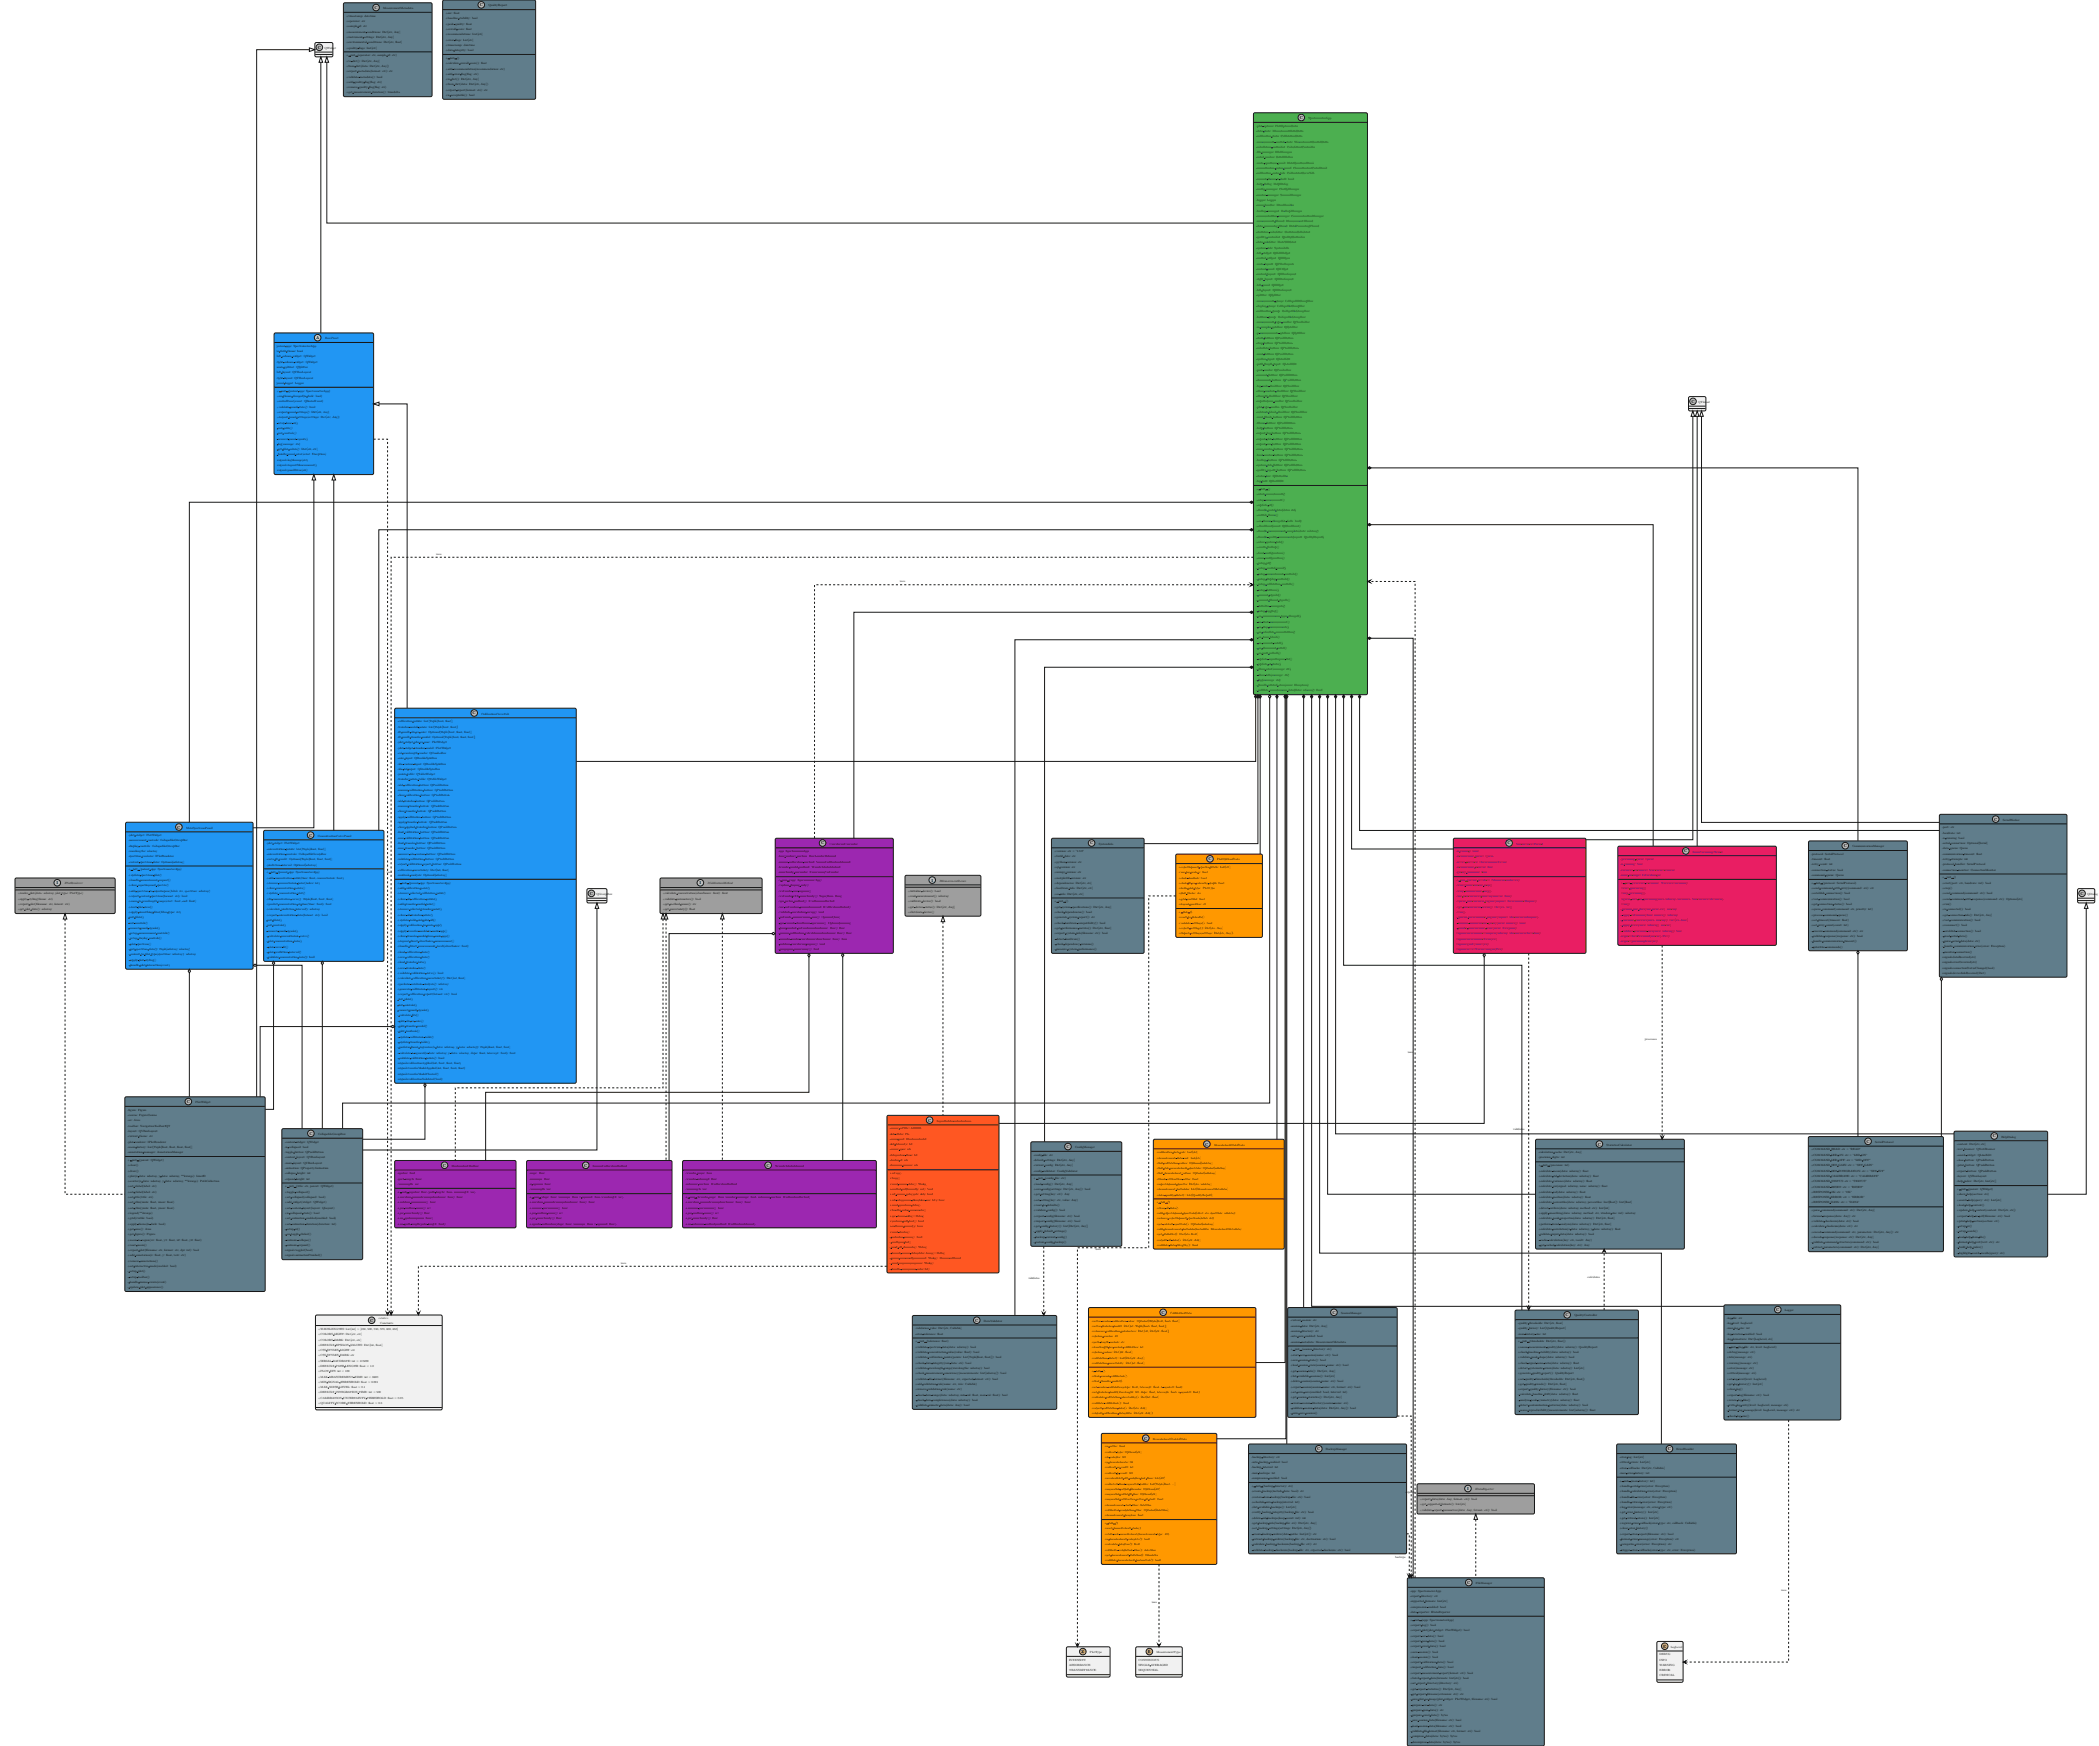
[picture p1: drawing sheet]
<svg xmlns="http://www.w3.org/2000/svg" width="2469mm" height="2053mm" viewBox="0 0 2469 2053" stroke-linecap="round" stroke-linejoin="round" font-family="sans-serif">
<defs><g id="words">
<g font-size="5.1">
<text x="440" y="11">C</text>
<text x="564" y="7">C</text>
<text x="374" y="57">C</text>
<text x="1529" y="140">C</text>
<text x="372" y="399">A</text>
<text x="1989" y="474">C</text>
<text x="556" y="840">C</text>
<text x="2345" y="965">C</text>
<text x="209" y="974">C</text>
<text x="364" y="984">C</text>
<text x="966" y="993">C</text>
<text x="1282" y="993">C</text>
<text x="1773" y="993">C</text>
<text x="2169" y="996">C</text>
<text x="1981" y="1002">C</text>
<text x="1421" y="1012">C</text>
<text x="1095" y="1037">I</text>
<text x="66" y="1040">I</text>
<text x="823" y="1040">I</text>
<text x="694" y="1052">C</text>
<text x="2447" y="1052">C</text>
<text x="220" y="1297">C</text>
<text x="1092" y="1319">C</text>
<text x="364" y="1334">C</text>
<text x="2344" y="1337">C</text>
<text x="2195" y="1344">C</text>
<text x="1254" y="1350">C</text>
<text x="1418" y="1347">C</text>
<text x="1879" y="1347">C</text>
<text x="521" y="1372">C</text>
<text x="687" y="1372">C</text>
<text x="902" y="1372">C</text>
<text x="2089" y="1542">C</text>
<text x="1366" y="1545">C</text>
<text x="1567" y="1545">C</text>
<text x="1841" y="1548">C</text>
<text x="435" y="1554">C</text>
<text x="1147" y="1554">C</text>
<text x="1346" y="1693">C</text>
<text x="1549" y="1705">C</text>
<text x="1962" y="1705">C</text>
<text x="1726" y="1752">I</text>
<text x="1726" y="1862">C</text>
<text x="1956" y="1937">E</text>
<text x="1272" y="1944">E</text>
<text x="1350" y="1944">E</text>
</g>
<g font-size="3.5">
<text x="451" y="11">MeasurementMetadata</text>
<text x="574" y="8">QualityReport</text>
<text x="524" y="16">+snr: f</text>
<text x="534" y="16">loat</text>
<text x="407" y="20">+timestamp: datetime</text>
<text x="524" y="23">+baseline stability: bool</text>
<text x="407" y="26">+operator: str</text>
<text x="524" y="29">+peak quality: f</text>
<text x="548" y="29">loat</text>
<text x="407" y="32">+sample id: str</text>
<text x="524" y="35">+overall score: f</text>
<text x="548" y="35">loat</text>
<text x="407" y="38">+measurement conditions: Dict[str, Any]</text>
<text x="524" y="42">+recommendations: List[str]</text>
<text x="407" y="45">+instrument settings: Dict[str, Any]</text>
<text x="524" y="48">+error f</text>
<text x="536" y="48">lags: List[str]</text>
<text x="407" y="51">+environmental conditions: Dict[str, f</text>
<text x="465" y="51">loat]</text>
<text x="524" y="54">+timestamp: datetime</text>
<text x="382" y="58">QWidget</text>
<text x="407" y="57">+quality f</text>
<text x="422" y="57">lags: List[str]</text>
<text x="524" y="60">+data integrity: bool</text>
<text x="407" y="66">+</text>
<text x="413" y="66">init</text>
<text x="421" y="66">(operator: str, sample id: str)</text>
<text x="524" y="69">+</text>
<text x="529" y="69">init</text>
<text x="538" y="69">()</text>
<text x="407" y="72">+to dict(): Dict[str, Any]</text>
<text x="524" y="76">+calculate overall score(): f</text>
<text x="566" y="76">loat</text>
<text x="407" y="79">+from dict(data: Dict[str, Any])</text>
<text x="524" y="82">+add recommendation(recommendation: str)</text>
<text x="407" y="85">+export metadata(format: str): str</text>
<text x="524" y="88">+add error f</text>
<text x="543" y="88">lag(f</text>
<text x="549" y="88">lag: str)</text>
<text x="407" y="91">+validate metadata(): bool</text>
<text x="524" y="94">+to dict(): Dict[str, Any]</text>
<text x="407" y="97">+add quality f</text>
<text x="429" y="97">lag(f</text>
<text x="436" y="97">lag: str)</text>
<text x="524" y="100">+from dict(data: Dict[str, Any])</text>
<text x="407" y="104">+remove quality f</text>
<text x="434" y="104">lag(f</text>
<text x="441" y="104">lag: str)</text>
<text x="524" y="107">+export report(format: str): str</text>
<text x="407" y="110">+get measurement duration(): timedelta</text>
<text x="524" y="113">+is acceptable(): bool</text>
<text x="1539" y="140">SpectrometerApp</text>
<text x="1478" y="149">-plot options: PlotOptionsState</text>
<text x="1478" y="155">-data state: MeasurementDataState</text>
<text x="1478" y="161">-calibration state: CalibrationState</text>
<text x="1478" y="168">-measurement control state: MeasurementControlState</text>
<text x="1478" y="174">-calculation controller: CalculationController</text>
<text x="1478" y="180">-f</text>
<text x="1479" y="180">ile manager: FileManager</text>
<text x="1478" y="186">-serial worker: SerialWorker</text>
<text x="1478" y="193">-main spectrum panel: MainSpectrumPanel</text>
<text x="1478" y="199">-concentration curve panel: ConcentrationCurvePanel</text>
<text x="1478" y="205">-calibration curve tab: CalibrationCurveTab</text>
<text x="1478" y="211">-current theme is dark: bool</text>
<text x="1478" y="218">-help dialog: HelpDialog</text>
<text x="1478" y="224">-conf</text>
<text x="1484" y="224">ig manager: Conf</text>
<text x="1511" y="224">igManager</text>
<text x="1478" y="230">-session manager: SessionManager</text>
<text x="1478" y="236">-logger: Logger</text>
<text x="1478" y="242">-error handler: ErrorHandler</text>
<text x="1478" y="249">-backup manager: BackupManager</text>
<text x="1478" y="255">-communication manager: CommunicationManager</text>
<text x="1478" y="261">-measurement thread: MeasurementThread</text>
<text x="1478" y="267">-data processing thread: DataProcessingThread</text>
<text x="1478" y="274">-statistics calculator: StatisticsCalculator</text>
<text x="1478" y="280">-quality controller: QualityController</text>
<text x="1478" y="286">-data validator: DataValidator</text>
<text x="1478" y="292">-system info: SystemInfo</text>
<text x="1478" y="299">-tab widget: QTabWidget</text>
<text x="1478" y="305">-central widget: QWidget</text>
<text x="1478" y="311">-main layout: QVBoxLayout</text>
<text x="1478" y="317">-control panel: QWidget</text>
<text x="1478" y="324">-control layout: QHBoxLayout</text>
<text x="1478" y="330">-right layout: QVBoxLayout</text>
<text x="1478" y="336">-left panel: QWidget</text>
<text x="1478" y="342">-left layout: QVBoxLayout</text>
<text x="1478" y="349">-splitter: QSplitter</text>
<text x="1478" y="355">-measurement group: CollapsibleGroupBox</text>
<text x="1478" y="361">-display group: CollapsibleGroupBox</text>
<text x="1478" y="367">-calibration group: CollapsibleGroupBox</text>
<text x="1478" y="373">-buttons group: CollapsibleGroupBox</text>
<text x="1478" y="380">-measurement type combo: QComboBox</text>
<text x="1478" y="386">-m samples spinbox: QSpinBox</text>
<text x="1478" y="392">-p measurements spinbox: QSpinBox</text>
<text x="382" y="399">BasePanel</text>
<text x="1478" y="398">-start button: QPushButton</text>
<text x="326" y="408">parent app: SpectrometerApp</text>
<text x="1478" y="405">-stop button: QPushButton</text>
<text x="1478" y="411">-calculate button: QPushButton</text>
<text x="326" y="414">is dark theme: bool</text>
<text x="1478" y="417">-reset button: QPushButton</text>
<text x="326" y="420">left column widget: QWidget</text>
<text x="1478" y="423">-epsilon input: QLineEdit</text>
<text x="326" y="426">right column widget: QWidget</text>
<text x="1478" y="430">-path length input: QLineEdit</text>
<text x="326" y="433">main splitter: QSplitter</text>
<text x="1478" y="436">-port combo: QComboBox</text>
<text x="326" y="439">left layout: QVBoxLayout</text>
<text x="1478" y="442">-connect button: QPushButton</text>
<text x="326" y="445">right layout: QVBoxLayout</text>
<text x="1478" y="448">-disconnect button: QPushButton</text>
<text x="326" y="451">panel logger: Logger</text>
<text x="1478" y="455">-log scale checkbox: QCheckBox</text>
<text x="326" y="461">+</text>
<text x="331" y="461">init</text>
<text x="339" y="461">(parent app: SpectrometerApp)</text>
<text x="1478" y="461">-show markers checkbox: QCheckBox</text>
<text x="326" y="467">+on theme changed(is dark: bool)</text>
<text x="1478" y="467">-show i0 checkbox: QCheckBox</text>
<text x="326" y="473">+resizeEvent(event: QResizeEvent)</text>
<text x="1478" y="473">-superimpose combo: QComboBox</text>
<text x="1997" y="474">QThread</text>
<text x="326" y="479">+validate panel state(): bool</text>
<text x="1478" y="479">-plot type combo: QComboBox</text>
<text x="326" y="486">+export panel settings(): Dict[str, Any]</text>
<text x="1478" y="486">-subtract blank checkbox: QCheckBox</text>
<text x="326" y="492">+import panel settings(settings: Dict[str, Any])</text>
<text x="1478" y="492">-reset blank button: QPushButton</text>
<text x="327" y="498">setup base ui()</text>
<text x="1478" y="498">-theme button: QPushButton</text>
<text x="327" y="504">init plots()</text>
<text x="1478" y="504">-help button: QPushButton</text>
<text x="327" y="511">init controls()</text>
<text x="1478" y="511">-export log button: QPushButton</text>
<text x="327" y="517">connect panel signals()</text>
<text x="1478" y="517">-export plot button: QPushButton</text>
<text x="327" y="523">log(message: str)</text>
<text x="1478" y="523">-export csv button: QPushButton</text>
<text x="327" y="529">get plot colors(): Dict[str, str]</text>
<text x="1478" y="529">-save session button: QPushButton</text>
<text x="327" y="535">handle panel error(error: Exception)</text>
<text x="1478" y="536">-load session button: QPushButton</text>
<text x="326" y="542">«signal»logMessage(str)</text>
<text x="1478" y="542">-backup button: QPushButton</text>
<text x="326" y="548">«signal»requestMeasurement()</text>
<text x="1478" y="548">-system info button: QPushButton</text>
<text x="326" y="554">«signal»panelError(str)</text>
<text x="1478" y="554">-quality report button: QPushButton</text>
<text x="1478" y="561">-status bar: QStatusBar</text>
<text x="1478" y="567">-log text: QTextEdit</text>
<text x="1478" y="576">+</text>
<text x="1483" y="576">init</text>
<text x="1491" y="576">()</text>
<text x="1478" y="582">+start measurement()</text>
<text x="1478" y="588">+stop measurement()</text>
<text x="1478" y="595">+update ui()</text>
<text x="1478" y="601">+handle serial data(data: str)</text>
<text x="1478" y="607">+switch theme()</text>
<text x="1478" y="613">+on theme changed(is dark: bool)</text>
<text x="1478" y="620">+closeEvent(event: QCloseEvent)</text>
<text x="1478" y="626">+handle measurement complete(data: ndarray)</text>
<text x="1478" y="632">+handle quality assessment(report: QualityReport)</text>
<text x="1478" y="638">+show system info()</text>
<text x="1478" y="645">+create backup()</text>
<text x="513" y="652">uses</text>
<text x="1478" y="651">+load conf</text>
<text x="1493" y="651">iguration()</text>
<text x="1478" y="657">+save conf</text>
<text x="1493" y="657">iguration()</text>
<text x="1478" y="663">- setup ui()</text>
<text x="1478" y="670">- setup control panel()</text>
<text x="1478" y="676">- setup measurement controls()</text>
<text x="1478" y="682">- setup display controls()</text>
<text x="1059" y="684">uses</text>
<text x="1478" y="688">- setup calibration controls()</text>
<text x="1478" y="695">- setup buttons()</text>
<text x="1478" y="701">- connect signals()</text>
<text x="1478" y="707">- connect thread signals()</text>
<text x="1478" y="713">- initialize managers()</text>
<text x="1478" y="719">- setup logging()</text>
<text x="1478" y="726">- on measurement type changed()</text>
<text x="1478" y="732">- on start measurement()</text>
<text x="1478" y="738">- on stop measurement()</text>
<text x="1478" y="744">- on calculate concentration()</text>
<text x="1478" y="751">- on reset blank()</text>
<text x="1478" y="757">- on connect serial()</text>
<text x="1478" y="763">- on disconnect serial()</text>
<text x="1478" y="769">- on port refresh()</text>
<text x="1478" y="776">- update superimpose list()</text>
<text x="1478" y="782">- update ui state()</text>
<text x="1478" y="788">- show error(message: str)</text>
<text x="1478" y="794">- show info(message: str)</text>
<text x="1478" y="801">- log(message: str)</text>
<text x="1478" y="807">- handle critical error(error: Exception)</text>
<text x="1478" y="813">- validate measurement data(data: ndarray): bool</text>
<text x="566" y="840">CalibrationCurveTab</text>
<text x="468" y="849">-calibration points: List[Tuple[f</text>
<text x="515" y="849">loat, f</text>
<text x="524" y="849">loat]]</text>
<text x="468" y="855">-transfer model points: List[Tuple[f</text>
<text x="521" y="855">loat, f</text>
<text x="530" y="855">loat]]</text>
<text x="468" y="862">-f</text>
<text x="469" y="862">it result abs vs conc: Optional[Tuple[f</text>
<text x="528" y="862">loat, f</text>
<text x="537" y="862">loat, f</text>
<text x="546" y="862">loat]]</text>
<text x="468" y="868">-f</text>
<text x="469" y="868">it result transfer model: Optional[Tuple[f</text>
<text x="533" y="868">loat, f</text>
<text x="541" y="868">loat, f</text>
<text x="550" y="868">loat]]</text>
<text x="468" y="874">-plot widget abs vs conc: PlotWidget</text>
<text x="468" y="880">-plot widget transfer model: PlotWidget</text>
<text x="468" y="886">-cal wavelength combo: QComboBox</text>
<text x="468" y="893">-conc input: QDoubleSpinBox</text>
<text x="468" y="899">-abs custom input: QDoubleSpinBox</text>
<text x="468" y="905">-abs ref input: QDoubleSpinBox</text>
<text x="468" y="911">-points table: QTableWidget</text>
<text x="468" y="918">-transfer points table: QTableWidget</text>
<text x="468" y="924">-add calibration button: QPushButton</text>
<text x="468" y="930">-remove calibration button: QPushButton</text>
<text x="468" y="936">-clear calibration button: QPushButton</text>
<text x="468" y="943">-add transfer button: QPushButton</text>
<text x="468" y="949">-remove transfer button: QPushButton</text>
<text x="468" y="955">-clear transfer button: QPushButton</text>
<text x="468" y="961">-apply calibration button: QPushButton</text>
<text x="2356" y="965">SerialWorker</text>
<text x="468" y="968">-apply transfer button: QPushButton</text>
<text x="219" y="974">MainSpectrumPanel</text>
<text x="468" y="974">-clear applied transfer button: QPushButton</text>
<text x="2284" y="974">-port: str</text>
<text x="151" y="983">-plot widget: PlotWidget</text>
<text x="374" y="984">ConcentrationCurvePanel</text>
<text x="468" y="980">-load calibration button: QPushButton</text>
<text x="2284" y="980">-baudrate: int</text>
<text x="151" y="989">-measurement controls: CollapsibleGroupBox</text>
<text x="468" y="986">-save calibration button: QPushButton</text>
<text x="2284" y="986">-is running: bool</text>
<text x="151" y="996">-display controls: CollapsibleGroupBox</text>
<text x="313" y="993">-plot widget: PlotWidget</text>
<text x="468" y="992">-load transfer button: QPushButton</text>
<text x="976" y="993">CalculationController</text>
<text x="1292" y="993">SystemInfo</text>
<text x="1783" y="993">MeasurementThread</text>
<text x="2284" y="993">-serial connection: Optional[Serial]</text>
<text x="151" y="1002">-wavelengths: ndarray</text>
<text x="313" y="999">-concentration points: List[Tuple[f</text>
<text x="365" y="999">loat, f</text>
<text x="374" y="999">loat]]</text>
<text x="468" y="999">-save transfer button: QPushButton</text>
<text x="915" y="1002">-app: SpectrometerApp</text>
<text x="1240" y="1002">+version: str = ”1.0.0”</text>
<text x="1713" y="1002">-is running: bool</text>
<text x="2179" y="996">CommunicationManager</text>
<text x="2284" y="999">-data queue: Queue</text>
<text x="313" y="1005">-concentration controls: CollapsibleGroupBox</text>
<text x="468" y="1005">-measure abs custom button: QPushButton</text>
<text x="1991" y="1002">DataProcessingThread</text>
<text x="2130" y="1005">-protocol: SerialProtocol</text>
<text x="2284" y="1005">-communication timeout: f</text>
<text x="2325" y="1005">loat</text>
<text x="151" y="1008">-spectrum renderer: IPlotRenderer</text>
<text x="313" y="1011">-curve f</text>
<text x="324" y="1011">it result: Optional[Tuple[f</text>
<text x="364" y="1011">loat, f</text>
<text x="373" y="1011">loat, f</text>
<text x="382" y="1011">loat]]</text>
<text x="468" y="1011">-validate calibration button: QPushButton</text>
<text x="915" y="1008">-beer lambert method: BeerLambertMethod</text>
<text x="1240" y="1008">+build date: str</text>
<text x="1432" y="1012">PlotOptionsState</text>
<text x="1713" y="1008">-measurement queue: Queue</text>
<text x="1906" y="1011">-processing queue: Queue</text>
<text x="2130" y="1011">-timeout: f</text>
<text x="2146" y="1011">loat</text>
<text x="2284" y="1011">-retry attempts: int</text>
<text x="151" y="1014">-current spectrum data: Optional[ndarray]</text>
<text x="313" y="1018">-prediction interval: Optional[ndarray]</text>
<text x="468" y="1017">-export calibration report button: QPushButton</text>
<text x="915" y="1014">-session calibration method: SessionCalibrationMethod</text>
<text x="1240" y="1014">+python version: str</text>
<text x="1713" y="1014">-device interface: IMeasurementDevice</text>
<text x="1906" y="1017">-is running: bool</text>
<text x="2130" y="1017">-retry count: int</text>
<text x="2284" y="1017">-protocol handler: SerialProtocol</text>
<text x="151" y="1024">+</text>
<text x="157" y="1024">init</text>
<text x="165" y="1024">(parent app: SpectrometerApp)</text>
<text x="468" y="1024">-calibration uncertainty: Dict[int, f</text>
<text x="520" y="1024">loat]</text>
<text x="915" y="1021">-transfer model method: TransferModelMethod</text>
<text x="1240" y="1021">+qt version: str</text>
<text x="1386" y="1021">+superimposed spectra labels: List[str]</text>
<text x="1713" y="1021">-measurement interval: f</text>
<text x="1750" y="1021">loat</text>
<text x="1906" y="1024">-statistics calculator: StatisticsCalculator</text>
<text x="2130" y="1024">-connection status: bool</text>
<text x="2284" y="1024">-connection monitor: ConnectionMonitor</text>
<text x="151" y="1030">+update spectrum plot()</text>
<text x="313" y="1027">+</text>
<text x="319" y="1027">init</text>
<text x="327" y="1027">(parent app: SpectrometerApp)</text>
<text x="455" y="1026">uses</text>
<text x="468" y="1030">-residuals analysis: Optional[ndarray]</text>
<text x="915" y="1027">-uncertainty calculator: UncertaintyCalculator</text>
<text x="1240" y="1027">+numpy version: str</text>
<text x="1386" y="1027">+use log scale y: bool</text>
<text x="1713" y="1027">-quality threshold: f</text>
<text x="1743" y="1027">loat</text>
<text x="1906" y="1030">-f</text>
<text x="1907" y="1030">ilter manager: FilterManager</text>
<text x="2130" y="1030">-command queue: Queue</text>
<text x="151" y="1036">+handle measurement request()</text>
<text x="313" y="1033">+add concentration point(time: f</text>
<text x="364" y="1033">loat, concentration: f</text>
<text x="396" y="1033">loat)</text>
<text x="915" y="1036">+</text>
<text x="921" y="1036">init</text>
<text x="929" y="1036">(app: SpectrometerApp)</text>
<text x="1105" y="1037">IMeasurementDevice</text>
<text x="1240" y="1033">+matplotlib version: str</text>
<text x="1386" y="1033">+show markers: bool</text>
<text x="1713" y="1036">+</text>
<text x="1718" y="1036">init</text>
<text x="1726" y="1036">(device interface: IMeasurementDevice)</text>
<text x="2284" y="1033">+</text>
<text x="2290" y="1033">init</text>
<text x="2298" y="1033">()</text>
<text x="76" y="1040">IPlotRenderer</text>
<text x="151" y="1042">+clear superimposed spectra()</text>
<text x="313" y="1039">+remove concentration point(index: int)</text>
<text x="468" y="1039">+</text>
<text x="473" y="1039">init</text>
<text x="481" y="1039">(parent app: SpectrometerApp)</text>
<text x="832" y="1040">ICalibrationMethod</text>
<text x="915" y="1042">+update display only()</text>
<text x="1240" y="1039">+dependencies: Dict[str, str]</text>
<text x="1386" y="1039">+show I0 on intensity graph: bool</text>
<text x="1713" y="1042">+start measurement loop()</text>
<text x="1906" y="1039">+</text>
<text x="1912" y="1039">init</text>
<text x="1920" y="1039">(statistics calculator: StatisticsCalculator)</text>
<text x="2130" y="1039">+</text>
<text x="2136" y="1039">init</text>
<text x="2144" y="1039">(protocol: SerialProtocol)</text>
<text x="2284" y="1039">+start(port: str, baudrate: int): bool</text>
<text x="151" y="1048">+add spectrum to superimpose(label: str, spectrum: ndarray)</text>
<text x="313" y="1045">+clear concentration points()</text>
<text x="468" y="1045">+add calibration point()</text>
<text x="915" y="1049">+calculate and register()</text>
<text x="1068" y="1048">+initialize device(): bool</text>
<text x="1240" y="1046">+hardware info: Dict[str, str]</text>
<text x="1386" y="1045">+main plot type: PlotType</text>
<text x="1713" y="1049">+stop measurement loop()</text>
<text x="1906" y="1045">+start processing()</text>
<text x="2130" y="1045">+send command with retry(command: str): str</text>
<text x="2284" y="1045">+stop()</text>
<text x="21" y="1052">+render plot(data: ndarray, plot type: PlotType)</text>
<text x="151" y="1055">+export current spectrum(format: str): bool</text>
<text x="313" y="1052">+update concentration plot()</text>
<text x="468" y="1052">+remove selected calibration point()</text>
<text x="702" y="1052">QGroupBox</text>
<text x="780" y="1052">+calculate concentration(absorbance: f</text>
<text x="839" y="1052">loat): f</text>
<text x="850" y="1052">loat</text>
<text x="915" y="1055">+calculate with uncertainty(): Tuple[f</text>
<text x="973" y="1055">loat, f</text>
<text x="982" y="1055">loat]</text>
<text x="1068" y="1055">+read measurement(): ndarray</text>
<text x="1240" y="1052">+os info: Dict[str, str]</text>
<text x="1386" y="1052">+plot theme: str</text>
<text x="1713" y="1055">+set measurement interval(interval: f</text>
<text x="1770" y="1055">loat)</text>
<text x="1906" y="1052">+stop processing()</text>
<text x="2130" y="1052">+establish connection(): bool</text>
<text x="2284" y="1052">+send command(command: str): bool</text>
<text x="2455" y="1052">QDialog</text>
<text x="21" y="1058">+apply styling(theme: str)</text>
<text x="151" y="1061">+zoom to wavelength range(start: f</text>
<text x="206" y="1061">loat, end: f</text>
<text x="223" y="1061">loat)</text>
<text x="313" y="1058">+f</text>
<text x="316" y="1058">it concentration curve(): Tuple[f</text>
<text x="366" y="1058">loat, f</text>
<text x="375" y="1058">loat, f</text>
<text x="384" y="1058">loat]</text>
<text x="468" y="1058">+clear all calibration points()</text>
<text x="780" y="1058">+validate parameters(): bool</text>
<text x="915" y="1061">+get active method(): ICalibrationMethod</text>
<text x="1068" y="1061">+calibrate device(): bool</text>
<text x="1240" y="1061">+</text>
<text x="1246" y="1061">init</text>
<text x="1254" y="1061">()</text>
<text x="1386" y="1058">+grid enabled: bool</text>
<text x="1713" y="1061">+queue measurement request(request: MeasurementRequest)</text>
<text x="1906" y="1058">+queue data for processing(data: ndarray, metadata: MeasurementMetadata)</text>
<text x="2130" y="1058">+test communication(): bool</text>
<text x="2284" y="1058">+send command with response(command: str): Optional[str]</text>
<text x="21" y="1064">+export plot(f</text>
<text x="42" y="1064">ilename: str, format: str)</text>
<text x="151" y="1067">+reset plot view()</text>
<text x="313" y="1064">+predict concentration at time(time: f</text>
<text x="373" y="1064">loat): f</text>
<text x="383" y="1064">loat</text>
<text x="468" y="1064">+add transfer model point()</text>
<text x="780" y="1064">+get method name(): str</text>
<text x="915" y="1067">+set calculation method(method: ICalibrationMethod)</text>
<text x="1068" y="1067">+get device status(): Dict[str, Any]</text>
<text x="1240" y="1067">+get system specif</text>
<text x="1268" y="1067">ications(): Dict[str, Any]</text>
<text x="1386" y="1064">+legend position: str</text>
<text x="1713" y="1067">+get measurement status(): Dict[str, Any]</text>
<text x="1906" y="1064">+run()</text>
<text x="2130" y="1064">+get connection status(): bool</text>
<text x="2284" y="1064">+run()</text>
<text x="21" y="1070">+get plot data(): ndarray</text>
<text x="151" y="1073">+apply smoothing f</text>
<text x="181" y="1073">ilter(f</text>
<text x="190" y="1073">ilter type: str)</text>
<text x="313" y="1070">+calculate prediction interval(): ndarray</text>
<text x="468" y="1070">+remove selected transfer point()</text>
<text x="780" y="1070">+get uncertainty(): f</text>
<text x="811" y="1070">loat</text>
<text x="915" y="1073">+validate calculation setup(): bool</text>
<text x="1068" y="1073">+shutdown device()</text>
<text x="1240" y="1073">+check dependencies(): bool</text>
<text x="1386" y="1073">+</text>
<text x="1392" y="1073">init</text>
<text x="1400" y="1073">()</text>
<text x="1713" y="1073">+run()</text>
<text x="1906" y="1070">- process raw data(raw data: str): ndarray</text>
<text x="2130" y="1070">+queue command(command: str, priority: int)</text>
<text x="2284" y="1070">+is connected(): bool</text>
<text x="152" y="1080">init plots()</text>
<text x="313" y="1077">+export concentration data(format: str): bool</text>
<text x="468" y="1077">+clear all transfer points()</text>
<text x="915" y="1080">- calculate concentration core(): Optional[f</text>
<text x="981" y="1080">loat]</text>
<text x="1240" y="1080">+generate system report(): str</text>
<text x="1386" y="1080">+reset to defaults()</text>
<text x="1713" y="1080">- process measurement request(request: MeasurementRequest)</text>
<text x="1906" y="1077">- apply calibration(data: ndarray): ndarray</text>
<text x="2130" y="1077">+process command queue()</text>
<text x="2284" y="1077">+get connection info(): Dict[str, Any]</text>
<text x="152" y="1086">init controls()</text>
<text x="315" y="1083">init plots()</text>
<text x="468" y="1083">+update table and plot all()</text>
<text x="915" y="1086">- get current absorbance spectrum(): Optional[ndarray]</text>
<text x="1240" y="1086">+check hardware compatibility(): bool</text>
<text x="1386" y="1086">+validate settings(): bool</text>
<text x="1713" y="1086">- validate measurement quality(data: ndarray): bool</text>
<text x="1906" y="1083">- calculate statistics(data: ndarray): Dict[str, f</text>
<text x="1977" y="1083">loat]</text>
<text x="2130" y="1083">+set timeout(timeout: f</text>
<text x="2167" y="1083">loat)</text>
<text x="2284" y="1083">+test communication(): bool</text>
<text x="315" y="1089">init controls()</text>
<text x="468" y="1089">+apply calibration to main app()</text>
<text x="1906" y="1089">- apply f</text>
<text x="1919" y="1089">ilters(data: ndarray): ndarray</text>
<text x="2130" y="1089">+set retry count(count: int)</text>
<text x="2284" y="1089">+reconnect(): bool</text>
<text x="152" y="1092">connect panel signals()</text>
<text x="315" y="1095">connect panel signals()</text>
<text x="468" y="1095">+apply transfer model to main app()</text>
<text x="915" y="1092">- beer lambert calculation(absorbance: f</text>
<text x="976" y="1092">loat): f</text>
<text x="987" y="1092">loat</text>
<text x="1240" y="1092">+get performance metrics(): Dict[str, f</text>
<text x="1299" y="1092">loat]</text>
<text x="1386" y="1092">+export settings(): Dict[str, Any]</text>
<text x="1713" y="1092">- handle measurement error(error: Exception)</text>
<text x="1906" y="1095">- validate processed data(data: ndarray): bool</text>
<text x="2130" y="1095">- execute command(command: str): str</text>
<text x="2284" y="1095">- establish connection(): bool</text>
<text x="151" y="1098">- setup measurement controls()</text>
<text x="313" y="1102">- calculate concentration curve()</text>
<text x="468" y="1101">+clear transfer model from main app()</text>
<text x="915" y="1098">- session calibration calculation(absorbance: f</text>
<text x="985" y="1098">loat): f</text>
<text x="995" y="1098">loat</text>
<text x="1240" y="1098">+export system info(f</text>
<text x="1273" y="1098">ilename: str): bool</text>
<text x="1386" y="1098">+import settings(settings: Dict[str, Any])</text>
<text x="1713" y="1098">«signal»measurementComplete(ndarray, MeasurementMetadata)</text>
<text x="1906" y="1102">«signal»dataProcessed(ndarray, Dict)</text>
<text x="2130" y="1102">- validate response(response: str): bool</text>
<text x="2284" y="1102">- read serial data()</text>
<text x="151" y="1105">- setup display controls()</text>
<text x="313" y="1108">- plot concentration data()</text>
<text x="468" y="1108">+request direct absorbance measurement()</text>
<text x="915" y="1105">- transfer model calculation(absorbance: f</text>
<text x="979" y="1105">loat): f</text>
<text x="990" y="1105">loat</text>
<text x="1240" y="1105">- detect hardware()</text>
<text x="1713" y="1105">«signal»measurementError(str)</text>
<text x="1906" y="1108">«signal»processingError(str)</text>
<text x="2130" y="1108">- handle communication timeout()</text>
<text x="2284" y="1108">- parse serial data(data: str)</text>
<text x="151" y="1111">- plot spectrum()</text>
<text x="313" y="1114">- plot curve f</text>
<text x="333" y="1114">it()</text>
<text x="468" y="1114">+handle direct measurement result(absorbance: f</text>
<text x="543" y="1114">loat)</text>
<text x="915" y="1111">- validate calculation inputs(): bool</text>
<text x="1240" y="1111">- check dependency versions()</text>
<text x="1713" y="1111">«signal»qualityAlert(str)</text>
<text x="2130" y="1114">- prioritize commands()</text>
<text x="2284" y="1114">- handle communication error(error: Exception)</text>
<text x="151" y="1117">- get spectrum data(): Tuple[ndarray, ndarray]</text>
<text x="313" y="1120">- plot prediction interval()</text>
<text x="468" y="1120">+load calibration data()</text>
<text x="915" y="1117">- propagate uncertainty(): f</text>
<text x="957" y="1117">loat</text>
<text x="1240" y="1117">- measure system performance()</text>
<text x="1713" y="1117">«signal»deviceStatusChanged(Dict)</text>
<text x="2284" y="1120">- monitor connection()</text>
<text x="151" y="1123">- convert to plot type(spectrum: ndarray): ndarray</text>
<text x="313" y="1127">- validate concentration data(): bool</text>
<text x="468" y="1126">+save calibration data()</text>
<text x="2284" y="1126">«signal»dataReceived(str)</text>
<text x="151" y="1130">- apply plot styling()</text>
<text x="468" y="1133">+load transfer data()</text>
<text x="2284" y="1133">«signal»errorOccurred(str)</text>
<text x="151" y="1136">- handle plot interaction(event)</text>
<text x="468" y="1139">+save transfer data()</text>
<text x="2284" y="1139">«signal»connectionStatusChanged(bool)</text>
<text x="468" y="1145">+validate calibration curve(): bool</text>
<text x="2284" y="1145">«signal»deviceInfoReceived(Dict)</text>
<text x="468" y="1151">+calculate calibration uncertainty(): Dict[int, f</text>
<text x="539" y="1151">loat]</text>
<text x="468" y="1158">+perform residuals analysis(): ndarray</text>
<text x="468" y="1164">+generate calibration report(): str</text>
<text x="468" y="1170">+export calibration report(format: str): bool</text>
<text x="469" y="1176">init plots()</text>
<text x="469" y="1183">init controls()</text>
<text x="469" y="1189">connect panel signals()</text>
<text x="468" y="1195">- calculate f</text>
<text x="485" y="1195">its()</text>
<text x="468" y="1201">- plot abs vs conc()</text>
<text x="468" y="1208">- plot transfer model()</text>
<text x="468" y="1214">- plot residuals()</text>
<text x="468" y="1220">- update calibration table()</text>
<text x="1935" y="1222">processes</text>
<text x="468" y="1226">- update transfer table()</text>
<text x="468" y="1232">- perform linear regression(x data: ndarray, y data: ndarray): Tuple[f</text>
<text x="575" y="1232">loat, f</text>
<text x="583" y="1232">loat, f</text>
<text x="592" y="1232">loat]</text>
<text x="468" y="1239">- calculate r squared(x data: ndarray, y data: ndarray, slope: f</text>
<text x="564" y="1239">loat, intercept: f</text>
<text x="589" y="1239">loat): f</text>
<text x="600" y="1239">loat</text>
<text x="1656" y="1238">uses</text>
<text x="468" y="1245">- validate calibration points(): bool</text>
<text x="468" y="1251">«signal»calibrationApplied(int, f</text>
<text x="516" y="1251">loat, f</text>
<text x="525" y="1251">loat, f</text>
<text x="534" y="1251">loat)</text>
<text x="468" y="1257">«signal»transferModelApplied(int, f</text>
<text x="521" y="1257">loat, f</text>
<text x="530" y="1257">loat, f</text>
<text x="539" y="1257">loat)</text>
<text x="468" y="1264">«signal»transferModelCleared()</text>
<text x="468" y="1270">«signal»calibrationValidated(bool)</text>
<text x="230" y="1297">PlotWidget</text>
<text x="150" y="1306">-f</text>
<text x="151" y="1306">igure: Figure</text>
<text x="150" y="1312">-canvas: FigureCanvas</text>
<text x="150" y="1318">-ax: Axes</text>
<text x="1102" y="1319">EspectrofotometroArduino</text>
<text x="150" y="1325">-toolbar: NavigationToolbar2QT</text>
<text x="150" y="1331">-layout: QVBoxLayout</text>
<text x="1047" y="1328">-sensor as726x: AS726X</text>
<text x="1780" y="1328">validates</text>
<text x="150" y="1337">-current theme: str</text>
<text x="374" y="1335">CollapsibleGroupBox</text>
<text x="1047" y="1334">-led white: Pin</text>
<text x="2354" y="1338">HelpDialog</text>
<text x="150" y="1343">-plot renderer: IPlotRenderer</text>
<text x="335" y="1343">-content widget: QWidget</text>
<text x="1047" y="1340">-serial port: HardwareSerial</text>
<text x="2206" y="1344">SerialProtocol</text>
<text x="150" y="1350">-zoom history: List[Tuple[f</text>
<text x="191" y="1350">loat, f</text>
<text x="199" y="1350">loat, f</text>
<text x="208" y="1350">loat, f</text>
<text x="217" y="1350">loat]]</text>
<text x="335" y="1350">-is collapsed: bool</text>
<text x="1047" y="1346">-led intensity: int</text>
<text x="1428" y="1347">MeasurementDataState</text>
<text x="1890" y="1347">StatisticsCalculator</text>
<text x="2302" y="1347">-content: Dict[str, str]</text>
<text x="150" y="1356">-annotation manager: AnnotationManager</text>
<text x="335" y="1356">-toggle button: QPushButton</text>
<text x="1047" y="1353">-sensor gain: int</text>
<text x="1265" y="1350">Conf</text>
<text x="1271" y="1350">igManager</text>
<text x="1360" y="1356">+calibration data raw: List[str]</text>
<text x="1809" y="1356">-calculation cache: Dict[str, Any]</text>
<text x="2130" y="1353">+COMMAND READ: str = ”READ”</text>
<text x="2302" y="1353">-text browser: QTextBrowser</text>
<text x="1047" y="1359">-integration time: int</text>
<text x="1216" y="1359">-conf</text>
<text x="1222" y="1359">ig f</text>
<text x="1227" y="1359">ile: str</text>
<text x="2130" y="1359">+COMMAND LED ON: str = ”LED ON”</text>
<text x="2302" y="1359">-search widget: QLineEdit</text>
<text x="150" y="1365">+</text>
<text x="156" y="1365">init</text>
<text x="164" y="1365">(parent: QWidget)</text>
<text x="335" y="1362">-content layout: QVBoxLayout</text>
<text x="1047" y="1365">-device id: str</text>
<text x="1216" y="1365">-default settings: Dict[str, Any]</text>
<text x="1360" y="1362">+measurement data raw: List[str]</text>
<text x="1809" y="1362">-precision digits: int</text>
<text x="2130" y="1365">+COMMAND LED OFF: str = ”LED OFF”</text>
<text x="2302" y="1365">-close button: QPushButton</text>
<text x="150" y="1371">+clear()</text>
<text x="335" y="1368">-main layout: QVBoxLayout</text>
<text x="531" y="1372">BeerLambertMethod</text>
<text x="697" y="1372">SessionCalibrationMethod</text>
<text x="912" y="1372">TransferModelMethod</text>
<text x="1047" y="1371">-f</text>
<text x="1048" y="1371">irmware version: str</text>
<text x="1216" y="1371">-current conf</text>
<text x="1235" y="1371">ig: Dict[str, Any]</text>
<text x="1360" y="1368">+last calibration values: Optional[ndarray]</text>
<text x="1809" y="1371">+</text>
<text x="1815" y="1371">init</text>
<text x="1823" y="1371">(precision: int)</text>
<text x="2130" y="1371">+COMMAND SET GAIN: str = ”SET GAIN”</text>
<text x="2302" y="1371">-print button: QPushButton</text>
<text x="150" y="1378">+draw()</text>
<text x="335" y="1374">-animation: QPropertyAnimation</text>
<text x="1216" y="1378">-conf</text>
<text x="1222" y="1378">ig validator: Conf</text>
<text x="1250" y="1378">igValidator</text>
<text x="1360" y="1375">+last raw measurement spectrum: Optional[ndarray]</text>
<text x="1809" y="1378">+calculate mean(data: ndarray): f</text>
<text x="1862" y="1378">loat</text>
<text x="2130" y="1378">+COMMAND SET INTEGRATION: str = ”SET INT”</text>
<text x="2302" y="1378">-export button: QPushButton</text>
<text x="150" y="1384">+plot(x data: ndarray, y data: ndarray, **kwargs): Line2D</text>
<text x="335" y="1381">-collapse height: int</text>
<text x="468" y="1381">-epsilon: f</text>
<text x="482" y="1381">loat</text>
<text x="623" y="1381">-slope: f</text>
<text x="634" y="1381">loat</text>
<text x="806" y="1381">-transfer slope: f</text>
<text x="831" y="1381">loat</text>
<text x="1047" y="1381">+setup()</text>
<text x="1360" y="1381">+last measurement values: Optional[ndarray]</text>
<text x="1809" y="1384">+calculate std deviation(data: ndarray): f</text>
<text x="1874" y="1384">loat</text>
<text x="2130" y="1384">+COMMAND CALIBRATE: str = ”CALIBRATE”</text>
<text x="2302" y="1384">-layout: QVBoxLayout</text>
<text x="150" y="1390">+scatter(x data: ndarray, y data: ndarray, **kwargs): PathCollection</text>
<text x="335" y="1387">-expand height: int</text>
<text x="468" y="1387">-path length: f</text>
<text x="489" y="1387">loat</text>
<text x="623" y="1387">-intercept: f</text>
<text x="640" y="1387">loat</text>
<text x="806" y="1387">-transfer intercept: f</text>
<text x="837" y="1387">loat</text>
<text x="1047" y="1387">+loop()</text>
<text x="1216" y="1387">+</text>
<text x="1221" y="1387">init</text>
<text x="1229" y="1387">(conf</text>
<text x="1236" y="1387">ig f</text>
<text x="1241" y="1387">ile: str)</text>
<text x="1360" y="1387">+blank subtraction active: bool</text>
<text x="1809" y="1390">+calculate variance(data: ndarray): f</text>
<text x="1866" y="1390">loat</text>
<text x="2130" y="1390">+COMMAND STATUS: str = ”STATUS”</text>
<text x="2302" y="1390">-help index: Dict[str, List[str]]</text>
<text x="150" y="1396">+set xlabel(label: str)</text>
<text x="335" y="1396">+</text>
<text x="340" y="1396">init</text>
<text x="348" y="1396">(title: str, parent: QWidget)</text>
<text x="468" y="1393">-wavelength: int</text>
<text x="623" y="1393">-r squared: f</text>
<text x="641" y="1393">loat</text>
<text x="806" y="1393">-reference method: ICalibrationMethod</text>
<text x="1047" y="1393">+read sensor data(): String</text>
<text x="1216" y="1393">+load conf</text>
<text x="1232" y="1393">ig(): Dict[str, Any]</text>
<text x="1360" y="1393">+superimposed spectra: Dict[str, ndarray]</text>
<text x="1809" y="1396">+calculate snr(signal: ndarray, noise: ndarray): f</text>
<text x="1884" y="1396">loat</text>
<text x="2130" y="1396">+COMMAND RESET: str = ”RESET”</text>
<text x="150" y="1402">+set ylabel(label: str)</text>
<text x="335" y="1402">+toggle collapsed()</text>
<text x="468" y="1402">+</text>
<text x="473" y="1402">init</text>
<text x="481" y="1402">(epsilon: f</text>
<text x="496" y="1402">loat, path length: f</text>
<text x="525" y="1402">loat, wavelength: int)</text>
<text x="623" y="1399">-wavelength: int</text>
<text x="806" y="1399">-wavelength: int</text>
<text x="1047" y="1399">+control led(intensity: int): bool</text>
<text x="1216" y="1399">+save conf</text>
<text x="1232" y="1399">ig(settings: Dict[str, Any]): bool</text>
<text x="1360" y="1400">+measurement metadata: List[MeasurementMetadata]</text>
<text x="1809" y="1402">+calculate rsd(data: ndarray): f</text>
<text x="1858" y="1402">loat</text>
<text x="2130" y="1403">+RESPONSE OK: str = ”OK”</text>
<text x="2302" y="1399">+</text>
<text x="2307" y="1399">init</text>
<text x="2315" y="1399">(parent: QWidget)</text>
<text x="150" y="1409">+set title(title: str)</text>
<text x="335" y="1409">+set collapsed(collapsed: bool)</text>
<text x="468" y="1409">+calculate concentration(absorbance: f</text>
<text x="527" y="1409">loat): f</text>
<text x="537" y="1409">loat</text>
<text x="623" y="1409">+</text>
<text x="628" y="1409">init</text>
<text x="636" y="1409">(slope: f</text>
<text x="648" y="1409">loat, intercept: f</text>
<text x="673" y="1409">loat, r squared: f</text>
<text x="699" y="1409">loat, wavelength: int)</text>
<text x="806" y="1409">+</text>
<text x="812" y="1409">init</text>
<text x="820" y="1409">(transfer slope: f</text>
<text x="845" y="1409">loat, transfer intercept: f</text>
<text x="883" y="1409">loat, reference method: ICalibrationMethod)</text>
<text x="1047" y="1406">+set sensor gain(gain: int): bool</text>
<text x="1216" y="1405">+get setting(key: str): Any</text>
<text x="1360" y="1406">+data quality history: List[QualityReport]</text>
<text x="1809" y="1409">+calculate median(data: ndarray): f</text>
<text x="1865" y="1409">loat</text>
<text x="2130" y="1409">+RESPONSE ERROR: str = ”ERROR”</text>
<text x="2302" y="1405">+show help(section: str)</text>
<text x="150" y="1415">+set xlim(xmin: f</text>
<text x="177" y="1415">loat, xmax: f</text>
<text x="197" y="1415">loat)</text>
<text x="335" y="1415">+add widget(widget: QWidget)</text>
<text x="468" y="1415">+validate parameters(): bool</text>
<text x="623" y="1415">+calculate concentration(absorbance: f</text>
<text x="682" y="1415">loat): f</text>
<text x="693" y="1415">loat</text>
<text x="806" y="1415">+calculate concentration(absorbance: f</text>
<text x="865" y="1415">loat): f</text>
<text x="876" y="1415">loat</text>
<text x="1047" y="1412">+set integration time(time ms: int): bool</text>
<text x="1216" y="1412">+set setting(key: str, value: Any)</text>
<text x="1360" y="1415">+</text>
<text x="1365" y="1415">init</text>
<text x="1373" y="1415">()</text>
<text x="1809" y="1415">+calculate percentiles(data: ndarray, percentiles: List[f</text>
<text x="1893" y="1415">loat]): List[f</text>
<text x="1912" y="1415">loat]</text>
<text x="2130" y="1415">+RESPONSE DATA: str = ”DATA”</text>
<text x="2302" y="1412">+search help(query: str): List[str]</text>
<text x="150" y="1421">+set ylim(ymin: f</text>
<text x="177" y="1421">loat, ymax: f</text>
<text x="197" y="1421">loat)</text>
<text x="335" y="1421">+set content layout(layout: QLayout)</text>
<text x="468" y="1421">+get method name(): str</text>
<text x="623" y="1421">+validate parameters(): bool</text>
<text x="806" y="1421">+validate parameters(): bool</text>
<text x="1047" y="1418">+send spectrum data()</text>
<text x="1216" y="1418">+reset to defaults()</text>
<text x="1360" y="1421">+clear all data()</text>
<text x="1809" y="1421">+detect outliers(data: ndarray, method: str): List[int]</text>
<text x="2302" y="1418">+load help content()</text>
<text x="150" y="1427">+legend(**kwargs)</text>
<text x="335" y="1427">+is collapsed state(): bool</text>
<text x="468" y="1427">+get uncertainty(): f</text>
<text x="499" y="1427">loat</text>
<text x="623" y="1427">+get method name(): str</text>
<text x="806" y="1427">+get method name(): str</text>
<text x="1047" y="1424">+handle serial commands()</text>
<text x="1216" y="1424">+validate conf</text>
<text x="1237" y="1424">ig(): bool</text>
<text x="1360" y="1427">+add superimposed spectrum(label: str, spectrum: ndarray)</text>
<text x="1809" y="1427">+apply smoothing(data: ndarray, method: str, window size: int): ndarray</text>
<text x="2130" y="1424">+parse command(command: str): Dict[str, Any]</text>
<text x="2302" y="1424">+update help content(content: Dict[str, str])</text>
<text x="150" y="1434">+grid(visible: bool)</text>
<text x="335" y="1434">+set animation enabled(enabled: bool)</text>
<text x="468" y="1434">+set epsilon(epsilon: f</text>
<text x="501" y="1434">loat)</text>
<text x="623" y="1434">+get uncertainty(): f</text>
<text x="654" y="1434">loat</text>
<text x="806" y="1434">+get uncertainty(): f</text>
<text x="838" y="1434">loat</text>
<text x="1047" y="1430">+get device info(): String</text>
<text x="1216" y="1430">+export conf</text>
<text x="1235" y="1430">ig(f</text>
<text x="1240" y="1430">ilename: str): bool</text>
<text x="1360" y="1434">+remove superimposed spectrum(label: str)</text>
<text x="1809" y="1434">+calculate peak properties(data: ndarray): Dict[str, f</text>
<text x="1891" y="1434">loat]</text>
<text x="2130" y="1430">+format response(data: Any): str</text>
<text x="2302" y="1430">+export help to pdf(f</text>
<text x="2334" y="1430">ilename: str): bool</text>
<text x="150" y="1440">+apply theme(is dark: bool)</text>
<text x="335" y="1440">+set animation duration(duration: int)</text>
<text x="468" y="1440">+set path length(path length: f</text>
<text x="516" y="1440">loat)</text>
<text x="623" y="1440">+update calibration(slope: f</text>
<text x="665" y="1440">loat, intercept: f</text>
<text x="690" y="1440">loat, r squared: f</text>
<text x="717" y="1440">loat)</text>
<text x="806" y="1440">+set reference method(method: ICalibrationMethod)</text>
<text x="1047" y="1437">+perform self test(): bool</text>
<text x="1216" y="1437">+import conf</text>
<text x="1236" y="1437">ig(f</text>
<text x="1241" y="1437">ilename: str): bool</text>
<text x="1360" y="1440">+get current spectrum(): Optional[ndarray]</text>
<text x="1809" y="1440">+perform trend analysis(data: ndarray): Dict[str, f</text>
<text x="1888" y="1440">loat]</text>
<text x="2130" y="1437">+validate checksum(data: str): bool</text>
<text x="2302" y="1437">+print help section(section: str)</text>
<text x="1047" y="1443">+calibrate sensor(): bool</text>
<text x="1216" y="1443">+get conf</text>
<text x="1230" y="1443">ig history(): List[Dict[str, Any]]</text>
<text x="2130" y="1443">+calculate checksum(data: str): str</text>
<text x="2302" y="1443">- setup ui()</text>
<text x="150" y="1446">+get axes(): Axes</text>
<text x="335" y="1446">- setup ui()</text>
<text x="1047" y="1449">+reset device()</text>
<text x="1216" y="1449">- apply default settings()</text>
<text x="1360" y="1446">+add measurement metadata(metadata: MeasurementMetadata)</text>
<text x="1809" y="1446">+calculate correlation(x data: ndarray, y data: ndarray): f</text>
<text x="1900" y="1446">loat</text>
<text x="2130" y="1449">+encode command(command: str, parameters: Dict[str, Any]): str</text>
<text x="2302" y="1449">- setup search()</text>
<text x="150" y="1452">+get f</text>
<text x="159" y="1452">igure(): Figure</text>
<text x="335" y="1452">- on toggle clicked()</text>
<text x="1047" y="1455">- initialize sensor(): bool</text>
<text x="1216" y="1455">- backup current conf</text>
<text x="1248" y="1455">ig()</text>
<text x="1360" y="1452">+get statistics(): Dict[str, f</text>
<text x="1401" y="1452">loat]</text>
<text x="1809" y="1452">- validate input data(data: ndarray): bool</text>
<text x="2130" y="1455">+decode response(response: str): Dict[str, Any]</text>
<text x="2302" y="1455">- load help from f</text>
<text x="2328" y="1455">ile()</text>
<text x="150" y="1459">+zoom to region(x1: f</text>
<text x="184" y="1459">loat, y1: f</text>
<text x="199" y="1459">loat, x2: f</text>
<text x="214" y="1459">loat, y2: f</text>
<text x="229" y="1459">loat)</text>
<text x="335" y="1459">- animate collapse()</text>
<text x="1047" y="1462">- conf</text>
<text x="1054" y="1462">igure led()</text>
<text x="1216" y="1462">- restore conf</text>
<text x="1235" y="1462">ig backup()</text>
<text x="1360" y="1459">+export all data(): Dict[str, Any]</text>
<text x="1809" y="1459">- cache calculation(key: str, result: Any)</text>
<text x="2130" y="1462">- validate command structure(command: str): bool</text>
<text x="2302" y="1462">- format help text(text: str): str</text>
<text x="150" y="1465">+reset zoom()</text>
<text x="335" y="1465">- animate expand()</text>
<text x="1047" y="1468">- read all channels(): String</text>
<text x="1360" y="1465">+validate data integrity(): bool</text>
<text x="1809" y="1465">- get cached calculation(key: str): Any</text>
<text x="2130" y="1468">- extract parameters(command: str): Dict[str, Any]</text>
<text x="2302" y="1468">- build help index()</text>
<text x="150" y="1471">+export plot(f</text>
<text x="172" y="1471">ilename: str, format: str, dpi: int): bool</text>
<text x="335" y="1471">«signal»toggled(bool)</text>
<text x="1047" y="1474">- format sensor data(data: Array): String</text>
<text x="1289" y="1470">uses</text>
<text x="2302" y="1474">- highlight search results(query: str)</text>
<text x="150" y="1477">+add annotation(x: f</text>
<text x="182" y="1477">loat, y: f</text>
<text x="196" y="1477">loat, text: str)</text>
<text x="335" y="1477">«signal»animationFinished()</text>
<text x="1047" y="1480">- parse command(command: String): CommandStruct</text>
<text x="150" y="1484">+remove annotations()</text>
<text x="730" y="1486">uses</text>
<text x="1047" y="1487">- send response(response: String)</text>
<text x="150" y="1490">+set interactive mode(enabled: bool)</text>
<text x="1047" y="1493">- handle error(error code: int)</text>
<text x="150" y="1496">- setup plot()</text>
<text x="150" y="1502">- setup toolbar()</text>
<text x="1210" y="1504">validates</text>
<text x="1867" y="1502">calculates</text>
<text x="150" y="1508">- handle mouse events(event)</text>
<text x="150" y="1515">- update plot appearance()</text>
<text x="2099" y="1542">Logger</text>
<text x="1377" y="1545">CalibrationState</text>
<text x="1577" y="1545">SessionManager</text>
<text x="1852" y="1548">QualityController</text>
<text x="445" y="1551">«static»</text>
<text x="1284" y="1554">+active session calibration curve: Optional[Tuple[f</text>
<text x="1361" y="1554">loat, f</text>
<text x="1370" y="1554">loat, f</text>
<text x="1379" y="1554">loat]]</text>
<text x="1518" y="1554">-current session: str</text>
<text x="2031" y="1551">-log f</text>
<text x="2038" y="1551">ile: str</text>
<text x="447" y="1557">Constants</text>
<text x="1157" y="1554">DataValidator</text>
<text x="1785" y="1557">-quality thresholds: Dict[str, f</text>
<text x="1830" y="1557">loat]</text>
<text x="2031" y="1557">-log level: LogLevel</text>
<text x="374" y="1564">+WAVELENGTHS: List[int] = [450, 500, 550, 570, 600, 650]</text>
<text x="1076" y="1563">-validation rules: Dict[str, Callable]</text>
<text x="1284" y="1560">+active transfer model: Dict[int, Tuple[f</text>
<text x="1345" y="1560">loat, f</text>
<text x="1354" y="1560">loat, f</text>
<text x="1363" y="1560">loat]]</text>
<text x="1518" y="1560">-session data: Dict[str, Any]</text>
<text x="1785" y="1563">-quality history: List[QualityReport]</text>
<text x="2031" y="1563">-max log size: int</text>
<text x="374" y="1570">+COLORS LIGHT: Dict[str, str]</text>
<text x="1076" y="1569">-error tolerance: f</text>
<text x="1103" y="1569">loat</text>
<text x="1284" y="1566">+reference calibration parameters: Dict[int, Dict[str, f</text>
<text x="1366" y="1566">loat]]</text>
<text x="1518" y="1566">-session directory: str</text>
<text x="1785" y="1569">-max history size: int</text>
<text x="2031" y="1569">-log rotation enabled: bool</text>
<text x="374" y="1576">+COLORS DARK: Dict[str, str]</text>
<text x="1284" y="1572">+epsilon session: str</text>
<text x="1518" y="1572">-auto save enabled: bool</text>
<text x="2031" y="1576">-log formatters: Dict[LogLevel, str]</text>
<text x="374" y="1582">+DEFAULT EPSILON VALUES: Dict[int, f</text>
<text x="442" y="1582">loat]</text>
<text x="1076" y="1578">+</text>
<text x="1082" y="1578">init</text>
<text x="1090" y="1578">(tolerance: f</text>
<text x="1108" y="1578">loat)</text>
<text x="1284" y="1579">+path length session: str</text>
<text x="1518" y="1579">-session metadata: MeasurementMetadata</text>
<text x="1785" y="1578">+</text>
<text x="1791" y="1578">init</text>
<text x="1799" y="1578">(thresholds: Dict[str, f</text>
<text x="1832" y="1578">loat])</text>
<text x="374" y="1589">+CSS STYLES LIGHT: str</text>
<text x="1076" y="1585">+validate spectrum data(data: ndarray): bool</text>
<text x="1284" y="1585">+wavelength for session calibration: int</text>
<text x="1518" y="1588">+</text>
<text x="1523" y="1588">init</text>
<text x="1531" y="1588">(session directory: str)</text>
<text x="1785" y="1585">+assess measurement quality(data: ndarray): QualityReport</text>
<text x="2031" y="1585">+</text>
<text x="2037" y="1585">init</text>
<text x="2045" y="1585">(log f</text>
<text x="2052" y="1585">ile: str, level: LogLevel)</text>
<text x="374" y="1595">+CSS STYLES DARK: str</text>
<text x="1076" y="1591">+validate concentration value(value: f</text>
<text x="1134" y="1591">loat): bool</text>
<text x="1284" y="1591">+epsilon values: Dict[int, f</text>
<text x="1324" y="1591">loat]</text>
<text x="1518" y="1594">+start new session(name: str): bool</text>
<text x="1785" y="1591">+check baseline stability(data: ndarray): bool</text>
<text x="2031" y="1591">+debug(message: str)</text>
<text x="374" y="1601">+SERIAL BAUDRATE: int = 115200</text>
<text x="1076" y="1597">+validate calibration points(points: List[Tuple[f</text>
<text x="1150" y="1597">loat, f</text>
<text x="1158" y="1597">loat]]): bool</text>
<text x="1284" y="1598">+calibration history: List[Dict[str, Any]]</text>
<text x="1518" y="1600">+save session state(): bool</text>
<text x="1785" y="1597">+validate peak shape(data: ndarray): bool</text>
<text x="2031" y="1597">+info(message: str)</text>
<text x="374" y="1607">+DEFAULT PATH LENGTH: f</text>
<text x="423" y="1607">loat = 1.0</text>
<text x="1076" y="1603">+check data integrity(raw data: str): bool</text>
<text x="1284" y="1604">+calibration uncertainty: Dict[int, f</text>
<text x="1338" y="1604">loat]</text>
<text x="1518" y="1607">+load session state(session name: str): bool</text>
<text x="1785" y="1603">+check signal noise ratio(data: ndarray): f</text>
<text x="1851" y="1603">loat</text>
<text x="2031" y="1603">+warning(message: str)</text>
<text x="374" y="1613">+PLOT DPI: int = 100</text>
<text x="1076" y="1610">+validate wavelength range(wavelengths: ndarray): bool</text>
<text x="1284" y="1613">+</text>
<text x="1289" y="1613">init</text>
<text x="1297" y="1613">()</text>
<text x="1518" y="1613">+get session info(): Dict[str, Any]</text>
<text x="1785" y="1610">+detect systematic errors(data: ndarray): List[str]</text>
<text x="2031" y="1610">+error(message: str)</text>
<text x="374" y="1620">+MAX MEASUREMENT TIME: int = 3600</text>
<text x="1076" y="1616">+check measurement consistency(measurements: List[ndarray]): bool</text>
<text x="1284" y="1619">+clear session calibration()</text>
<text x="1518" y="1619">+list available sessions(): List[str]</text>
<text x="1785" y="1616">+generate quality report(): QualityReport</text>
<text x="2031" y="1616">+critical(message: str)</text>
<text x="374" y="1626">+MIN SIGNAL THRESHOLD: f</text>
<text x="425" y="1626">loat = 0.001</text>
<text x="1076" y="1622">+validate f</text>
<text x="1093" y="1622">ile format(f</text>
<text x="1110" y="1622">ilename: str, expected format: str): bool</text>
<text x="1284" y="1625">+clear transfer model()</text>
<text x="1518" y="1625">+delete session(session name: str): bool</text>
<text x="1785" y="1622">+set quality thresholds(thresholds: Dict[str, f</text>
<text x="1855" y="1622">loat])</text>
<text x="2031" y="1622">+set log level(level: LogLevel)</text>
<text x="1076" y="1628">+add validation rule(name: str, rule: Callable)</text>
<text x="1284" y="1632">+set session calibration(slope: f</text>
<text x="1332" y="1632">loat, intercept: f</text>
<text x="1357" y="1632">loat, r squared: f</text>
<text x="1383" y="1632">loat)</text>
<text x="1518" y="1632">+export session(session name: str, format: str): bool</text>
<text x="1785" y="1628">+get quality trends(): Dict[str, f</text>
<text x="1835" y="1628">loat]</text>
<text x="2031" y="1628">+get log history(): List[str]</text>
<text x="374" y="1632">+MAX NOISE LEVEL: f</text>
<text x="413" y="1632">loat = 0.1</text>
<text x="1076" y="1635">+remove validation rule(name: str)</text>
<text x="1284" y="1638">+set transfer model(wavelength: int, slope: f</text>
<text x="1352" y="1638">loat, intercept: f</text>
<text x="1377" y="1638">loat, r squared: f</text>
<text x="1403" y="1638">loat)</text>
<text x="1518" y="1638">+set auto save(enabled: bool, interval: int)</text>
<text x="1785" y="1635">+export quality history(f</text>
<text x="1823" y="1635">ilename: str): bool</text>
<text x="2031" y="1635">+clear log()</text>
<text x="374" y="1638">+DEFAULT INTEGRATION TIME: int = 500</text>
<text x="1076" y="1641">- check data range(data: ndarray, min val: f</text>
<text x="1144" y="1641">loat, max val: f</text>
<text x="1168" y="1641">loat): bool</text>
<text x="1284" y="1644">+calculate calibration uncertainty(): Dict[int, f</text>
<text x="1356" y="1644">loat]</text>
<text x="1518" y="1644">+get session statistics(): Dict[str, Any]</text>
<text x="1785" y="1641">- calculate baseline drift(data: ndarray): f</text>
<text x="1850" y="1641">loat</text>
<text x="2031" y="1641">+export log(f</text>
<text x="2051" y="1641">ilename: str): bool</text>
<text x="374" y="1645">+CALIBRATION UNCERTAINTY THRESHOLD: f</text>
<text x="456" y="1645">loat = 0.05</text>
<text x="1076" y="1647">- check data completeness(data: ndarray): bool</text>
<text x="1785" y="1647">- analyze peak symmetry(data: ndarray): f</text>
<text x="1851" y="1647">loat</text>
<text x="2031" y="1647">+rotate log f</text>
<text x="2050" y="1647">iles()</text>
<text x="374" y="1651">+QUALITY SCORE THRESHOLD: f</text>
<text x="433" y="1651">loat = 0.8</text>
<text x="1076" y="1653">- validate numeric data(data: Any): bool</text>
<text x="1284" y="1650">+validate calibration(): bool</text>
<text x="1518" y="1650">- create session directory(session name: str)</text>
<text x="1785" y="1653">- detect contamination patterns(data: ndarray): bool</text>
<text x="2031" y="1653">- write log entry(level: LogLevel, message: str)</text>
<text x="1284" y="1656">+export calibration data(): Dict[str, Any]</text>
<text x="1518" y="1656">- validate session data(data: Dict[str, Any]): bool</text>
<text x="1785" y="1659">- assess reproducibility(measurements: List[ndarray]): f</text>
<text x="1870" y="1659">loat</text>
<text x="2031" y="1660">- format log message(level: LogLevel, message: str): str</text>
<text x="1284" y="1663">+import calibration data(data: Dict[str, Any])</text>
<text x="1518" y="1663">- auto save session()</text>
<text x="2031" y="1666">- check log size()</text>
<text x="1356" y="1693">MeasurementControlState</text>
<text x="1299" y="1702">+is active: bool</text>
<text x="1299" y="1708">+current type: Optional[str]</text>
<text x="1560" y="1705">BackupManager</text>
<text x="1972" y="1705">ErrorHandler</text>
<text x="1299" y="1714">+m samples: int</text>
<text x="1472" y="1714">-backup directory: str</text>
<text x="1905" y="1714">-error log: List[str]</text>
<text x="1299" y="1720">+p measurements: int</text>
<text x="1472" y="1720">-auto backup enabled: bool</text>
<text x="1905" y="1721">-critical errors: List[str]</text>
<text x="1299" y="1727">+current m count: int</text>
<text x="1472" y="1727">-backup interval: int</text>
<text x="1905" y="1727">-error callbacks: Dict[str, Callable]</text>
<text x="1299" y="1733">+current p count: int</text>
<text x="1472" y="1733">-max backups: int</text>
<text x="1905" y="1733">-max error history: int</text>
<text x="1299" y="1739">+accumulated sub samples raw lines: List[str]</text>
<text x="1472" y="1739">-compression enabled: bool</text>
<text x="1299" y="1745">+collected f</text>
<text x="1316" y="1745">inal sequential points: List[Tuple[f</text>
<text x="1369" y="1745">loat, ...]]</text>
<text x="1905" y="1742">+</text>
<text x="1910" y="1742">init</text>
<text x="1918" y="1742">(max history: int)</text>
<text x="1299" y="1752">+sequential output f</text>
<text x="1330" y="1752">ilename: Optional[str]</text>
<text x="1472" y="1748">+</text>
<text x="1477" y="1748">init</text>
<text x="1485" y="1748">(backup directory: str)</text>
<text x="1905" y="1748">+handle serial error(error: Exception)</text>
<text x="1299" y="1758">+sequential initial I0 line: Optional[str]</text>
<text x="1472" y="1755">+create backup(include data: bool): str</text>
<text x="1653" y="1756">exports</text>
<text x="1735" y="1752">IDataExporter</text>
<text x="1905" y="1755">+handle calculation error(error: Exception)</text>
<text x="1472" y="1761">+restore from backup(backup f</text>
<text x="1519" y="1761">ile: str): bool</text>
<text x="1670" y="1764">+export data(data: Any, format: str): bool</text>
<text x="1905" y="1761">+handle f</text>
<text x="1919" y="1761">ile error(error: Exception)</text>
<text x="1299" y="1764">+sequential subtraction active at start: bool</text>
<text x="1472" y="1767">+schedule auto backup(interval: int)</text>
<text x="1905" y="1767">+handle critical error(error: Exception)</text>
<text x="1299" y="1770">+measurement start time: datetime</text>
<text x="1472" y="1773">+list available backups(): List[str]</text>
<text x="1670" y="1770">+get supported formats(): List[str]</text>
<text x="1905" y="1773">+log error(message: str, error type: str)</text>
<text x="1299" y="1777">+estimated completion time: Optional[datetime]</text>
<text x="1472" y="1779">+verify backup integrity(backup f</text>
<text x="1524" y="1779">ile: str): bool</text>
<text x="1670" y="1776">+validate export parameters(data: Any, format: str): bool</text>
<text x="1905" y="1779">+get error history(): List[str]</text>
<text x="1299" y="1783">+measurement progress: f</text>
<text x="1338" y="1783">loat</text>
<text x="1472" y="1786">+delete old backups(keep count: int): int</text>
<text x="1905" y="1786">+get critical errors(): List[str]</text>
<text x="1299" y="1792">+</text>
<text x="1304" y="1792">init</text>
<text x="1312" y="1792">()</text>
<text x="1472" y="1792">+get backup info(backup f</text>
<text x="1512" y="1792">ile: str): Dict[str, Any]</text>
<text x="1905" y="1792">+register error callback(error type: str, callback: Callable)</text>
<text x="1299" y="1798">+reset measurement state()</text>
<text x="1472" y="1798">+set backup settings(settings: Dict[str, Any])</text>
<text x="1905" y="1798">+clear error history()</text>
<text x="1299" y="1804">+start new measurement(measurement type: str)</text>
<text x="1472" y="1804">- create backup archive(data paths: List[str]): str</text>
<text x="1905" y="1804">+export error report(f</text>
<text x="1939" y="1804">ilename: str): bool</text>
<text x="1299" y="1811">+is measurement complete(): bool</text>
<text x="1472" y="1811">- extract backup archive(backup f</text>
<text x="1524" y="1811">ile: str, destination: str): bool</text>
<text x="1905" y="1811">- format error message(error: Exception): str</text>
<text x="1299" y="1817">+calculate progress(): f</text>
<text x="1334" y="1817">loat</text>
<text x="1472" y="1817">- calculate backup checksum(backup f</text>
<text x="1530" y="1817">ile: str): str</text>
<text x="1905" y="1817">- categorize error(error: Exception): str</text>
<text x="1299" y="1823">+estimate completion time(): datetime</text>
<text x="1472" y="1823">- validate backup checksum(backup f</text>
<text x="1528" y="1823">ile: str, expected checksum: str): bool</text>
<text x="1905" y="1823">- trigger error callbacks(error type: str, error: Exception)</text>
<text x="1299" y="1829">+get measurement duration(): timedelta</text>
<text x="1299" y="1836">+validate measurement parameters(): bool</text>
<text x="1641" y="1832">backups</text>
<text x="1736" y="1863">FileManager</text>
<text x="1659" y="1871">-app: SpectrometerApp</text>
<text x="2095" y="1871">uses</text>
<text x="1659" y="1878">-export directory: str</text>
<text x="1355" y="1885">uses</text>
<text x="1659" y="1884">-supported formats: List[str]</text>
<text x="1659" y="1890">-compression enabled: bool</text>
<text x="1659" y="1896">-data exporter: IDataExporter</text>
<text x="1659" y="1906">+</text>
<text x="1664" y="1906">init</text>
<text x="1672" y="1906">(app: SpectrometerApp)</text>
<text x="1659" y="1912">+export log(): bool</text>
<text x="1659" y="1918">+export plot(plot widget: PlotWidget): bool</text>
<text x="1659" y="1924">+export csv data(): bool</text>
<text x="1659" y="1931">+export json data(): bool</text>
<text x="1659" y="1937">+export excel data(): bool</text>
<text x="1965" y="1938">LogLevel</text>
<text x="1282" y="1944">PlotType</text>
<text x="1360" y="1944">MeasurementType</text>
<text x="1659" y="1943">+save session(): bool</text>
<text x="1659" y="1949">+load session(): bool</text>
<text x="1952" y="1946">DEBUG</text>
<text x="1258" y="1953">INTENSITY</text>
<text x="1339" y="1953">CONTINUOUS</text>
<text x="1659" y="1955">+export calibration data(): bool</text>
<text x="1952" y="1952">INFO</text>
<text x="1258" y="1959">ABSORBANCE</text>
<text x="1339" y="1959">SINGLE AVERAGED</text>
<text x="1659" y="1962">+import calibration data(): bool</text>
<text x="1952" y="1959">WARNING</text>
<text x="1258" y="1965">TRANSMITTANCE</text>
<text x="1339" y="1965">SEQUENTIAL</text>
<text x="1659" y="1968">+export measurement report(format: str): bool</text>
<text x="1952" y="1965">ERROR</text>
<text x="1952" y="1971">CRITICAL</text>
<text x="1659" y="1974">+batch export data(formats: List[str]): bool</text>
<text x="1659" y="1980">+set export directory(directory: str)</text>
<text x="1659" y="1987">+get export statistics(): Dict[str, Any]</text>
<text x="1659" y="1993">- get export f</text>
<text x="1679" y="1993">ilename(extension: str): str</text>
<text x="1659" y="1999">- save plot as image(plot widget: PlotWidget, f</text>
<text x="1731" y="1999">ilename: str): bool</text>
<text x="1659" y="2005">- prepare csv data(): str</text>
<text x="1659" y="2012">- prepare json data(): str</text>
<text x="1659" y="2018">- prepare excel data(): bytes</text>
<text x="1659" y="2024">- save session data(f</text>
<text x="1689" y="2024">ilename: str): bool</text>
<text x="1659" y="2030">- load session data(f</text>
<text x="1689" y="2030">ilename: str): bool</text>
<text x="1659" y="2037">- validate f</text>
<text x="1675" y="2037">ile format(f</text>
<text x="1692" y="2037">ilename: str, format: str): bool</text>
<text x="1659" y="2043">- compress data(data: bytes): bytes</text>
<text x="1659" y="2049">- decompress data(data: bytes): bytes</text>
</g>
</g></defs>
<path d="M1475 133h132l1 1v681l-1 2h-131l-2-1z" fill="#4caf50" stroke="#181818" stroke-width="1.18"/>
<circle cx="1531" cy="138" r="4" fill="#add1b2" stroke="#181818" stroke-width="1.18"/>
<path d="M1475 144h133M1475 571h133" fill="none" stroke="#181818" stroke-width="1.18"/>
<g fill="none" stroke="#000" stroke-width="1.18">
<path d="M1485 149h1M1486 155h1M1495 161h2M1495 174h2M1499 168h1M1511 168h1M1483 180h2M1486 193h2M1487 186h1M1500 199h1M1502 193h1M1509 199h2"/>
<path d="M1485 217h2M1490 211h1M1495 205h2M1501 211h1M1504 211h2M1505 205h1M1488 224h1M1489 230h2M1486 242h2M1490 249h1M1502 255h2M1486 267h1"/>
<path d="M1489 280h2M1492 274h2M1499 261h1M1503 267h1M1484 299h1M1486 286h1M1489 292h2M1486 311h2M1489 305h2M1489 317h2M1484 336h1M1486 330h2"/>
<path d="M1489 323h2M1484 342h1M1499 355h1M1490 361h1M1491 373h1M1495 367h2M1499 380h1M1507 380h2M1481 392h1M1482 386h1M1486 398h1M1495 386h1"/>
<path d="M1504 392h1M1485 405h2M1486 417h1M1492 411h2M1485 436h2M1486 430h1M1489 423h2M1497 430h1M1483 454h2M1490 442h2M1492 454h1M1495 448h1"/>
<path d="M1485 479h1M1486 461h2M1486 467h2M1490 467h2M1493 479h1M1498 473h1M1500 461h1M1486 492h1M1488 498h2M1491 486h2M1496 492h1M1501 486h2"/>
<path d="M1485 504h2M1489 511h1M1489 517h1M1495 511h1M1496 517h2M1485 529h2M1485 536h2M1489 523h1M1495 523h1M1497 529h1M1497 536h1M1489 548h2"/>
<path d="M1489 554h2M1490 542h1M1496 548h2M1500 554h2M1480 576h3M1483 567h2M1488 560h1M1488 576h3M1487 588h1M1488 582h1M1491 595h1M1484 613h1"/>
<path d="M1490 607h1M1490 601h2M1495 613h1M1500 601h1M1512 613h2M1488 638h1M1490 626h2M1490 632h2M1500 638h1M1503 632h1M1512 626h2M1487 657h1"/>
<path d="M1487 651h1M1490 645h1M1479 663h1M1479 670h1M1479 676h1M1488 663h2M1488 670h2M1488 676h2M1500 670h2M1510 676h1M1479 682h1M1479 688h1"/>
<path d="M1479 694h1M1488 682h2M1488 688h2M1488 694h2M1501 682h1M1506 688h2M1479 701h1M1479 707h1M1479 713h1M1479 719h1M1488 719h2M1492 701h1"/>
<path d="M1492 707h1M1493 713h2M1503 707h2M1479 726h1M1479 732h1M1479 738h1M1484 726h1M1484 732h1M1484 738h1M1492 738h1M1493 732h1M1506 726h1"/>
<path d="M1514 726h1M1479 744h1M1479 751h1M1479 757h1M1484 744h1M1484 751h1M1484 757h1M1493 751h1M1497 757h1M1499 744h1M1479 763h1M1479 769h1"/>
<path d="M1479 776h1M1484 763h1M1484 769h1M1491 776h1M1492 769h1M1501 763h2M1511 776h2M1479 782h1M1479 788h1M1479 794h1M1488 788h1M1488 794h1"/>
<path d="M1491 782h1M1495 782h2M1479 800h1M1479 807h1M1479 813h1M1490 807h2M1492 813h2M1502 807h2M1514 813h1"/>
</g>
<path d="M1383 1005h101v97h-101z" fill="#ff9800" stroke="#181818" stroke-width="1.18"/>
<circle cx="1423" cy="1010" r="4" fill="#add1b2" stroke="#181818" stroke-width="1.18"/>
<path d="M1383 1015h101M1383 1068h101" fill="none" stroke="#181818" stroke-width="1.18"/>
<g fill="none" stroke="#000" stroke-width="1.18">
<path d="M1394 1027h1M1397 1033h1M1397 1039h1M1400 1027h1M1401 1039h1M1406 1039h1M1408 1027h2M1410 1021h1M1421 1039h1M1422 1021h2M1395 1052h1M1395 1058h1"/>
<path d="M1397 1045h1M1404 1045h1M1389 1073h3M1396 1080h2M1397 1073h3M1399 1064h1M1401 1080h1M1399 1092h1M1399 1098h2M1401 1086h1"/>
</g>
<path d="M1357 1340h153v128h-153z" fill="#ff9800" stroke="#181818" stroke-width="1.18"/>
<circle cx="1420" cy="1345" r="4" fill="#add1b2" stroke="#181818" stroke-width="1.18"/>
<path d="M1357 1351h153M1357 1410h153" fill="none" stroke="#181818" stroke-width="1.18"/>
<g fill="none" stroke="#000" stroke-width="1.18">
<path d="M1379 1356h1M1387 1356h2M1368 1368h1M1368 1375h1M1375 1375h1M1383 1362h1M1386 1368h1M1391 1362h1M1397 1375h1M1368 1381h1M1371 1387h2M1383 1400h1"/>
<path d="M1384 1393h1M1390 1381h1M1390 1387h1M1363 1415h2M1369 1406h2M1371 1415h2M1381 1406h2M1367 1440h2M1368 1427h2M1370 1421h1M1373 1434h2M1375 1421h1"/>
<path d="M1380 1440h1M1391 1427h1M1396 1434h1M1367 1452h2M1368 1446h2M1373 1459h1M1378 1459h1M1390 1446h1M1375 1465h1M1383 1465h1"/>
</g>
<path d="M1281 1538h195l1 1v127l-2 1-194-1-1-1z" fill="#ff9800" stroke="#181818" stroke-width="1.18"/>
<circle cx="1368" cy="1543" r="4" fill="#add1b2" stroke="#181818" stroke-width="1.18"/>
<path d="M1281 1549h196M1281 1608h196" fill="none" stroke="#181818" stroke-width="1.18"/>
<g fill="none" stroke="#000" stroke-width="1.18">
<path d="M1295 1554h2M1307 1554h2M1325 1554h1M1293 1579h2M1295 1560h2M1297 1572h1M1300 1566h1M1304 1579h2M1309 1560h1M1318 1566h1M1297 1591h1M1303 1597h1"/>
<path d="M1303 1585h2M1309 1585h1M1321 1585h1M1286 1613h3M1294 1619h1M1294 1613h3M1303 1604h1M1305 1619h2M1291 1631h1M1291 1638h1M1294 1625h1M1302 1631h2"/>
<path d="M1304 1638h1M1307 1625h1M1367 1631h2M1387 1638h2M1296 1656h2M1298 1650h2M1300 1644h1M1314 1656h2M1318 1644h1M1297 1663h1M1315 1663h1"/>
</g>
<path d="M1296 1686h135v153h-135z" fill="#ff9800" stroke="#181818" stroke-width="1.18"/>
<circle cx="1348" cy="1691" r="4" fill="#add1b2" stroke="#181818" stroke-width="1.18"/>
<path d="M1296 1697h135M1296 1787h135" fill="none" stroke="#181818" stroke-width="1.18"/>
<g fill="none" stroke="#000" stroke-width="1.18">
<path d="M1304 1702h1M1304 1714h2M1312 1708h2M1303 1720h2M1312 1726h2M1312 1733h2M1316 1733h1M1317 1726h1M1321 1739h1M1327 1739h2M1341 1739h1M1348 1739h1"/>
<path d="M1315 1745h1M1317 1752h1M1317 1758h1M1323 1745h1M1327 1758h1M1328 1752h2M1331 1758h2M1339 1745h2M1316 1777h2M1317 1764h1M1322 1770h1M1330 1770h2"/>
<path d="M1334 1777h2M1335 1764h2M1346 1764h1M1350 1764h2M1301 1792h3M1309 1798h1M1310 1792h2M1322 1783h1M1330 1798h2M1304 1811h1M1309 1804h1M1315 1817h1"/>
<path d="M1316 1804h2M1325 1811h2M1359 1804h2M1306 1829h2M1313 1836h2M1314 1823h2M1328 1829h1M1333 1823h1M1335 1836h1"/>
</g>
<path d="M1667 1745h137l1 1v33l-2 1h-135l-1-2z" fill="#9e9e9e" stroke="#181818" stroke-width="1.18"/>
<circle cx="1727" cy="1750" r="4" fill="#b4a7e5" stroke="#181818" stroke-width="1.18"/>
<path d="M1667 1756h138M1667 1759h138" fill="none" stroke="#181818" stroke-width="1.18"/>
<path d="M1677 1770h2M1683 1764h1M1685 1776h1M1694 1770h2M1696 1776h2" fill="none" stroke="#000" stroke-width="1.18"/>
<path d="M777 1033l118-1 1 2v39l-1 1h-117l-2-2z" fill="#9e9e9e" stroke="#181818" stroke-width="1.18"/>
<circle cx="824" cy="1038" r="4" fill="#b4a7e5" stroke="#181818" stroke-width="1.18"/>
<path d="M777 1044h119M777 1046h119" fill="none" stroke="#181818" stroke-width="1.18"/>
<path d="M794 1058h2M796 1052h1M787 1064h1M787 1070h1M800 1064h1" fill="none" stroke="#000" stroke-width="1.18"/>
<path d="M18 1033l116-1 1 2v39l-1 1h-115l-1-2z" fill="#9e9e9e" stroke="#181818" stroke-width="1.18"/>
<circle cx="67" cy="1038" r="4" fill="#b4a7e5" stroke="#181818" stroke-width="1.18"/>
<path d="M18 1044h117M18 1046h117" fill="none" stroke="#181818" stroke-width="1.18"/>
<path d="M32 1058h2M33 1052h2M71 1052h2M28 1070h2M34 1064h1M36 1070h1" fill="none" stroke="#000" stroke-width="1.18"/>
<path d="M1065 1030l88-1 1 2-1 45-1 1h-87l-1-2z" fill="#9e9e9e" stroke="#181818" stroke-width="1.18"/>
<circle cx="1096" cy="1035" r="4" fill="#b4a7e5" stroke="#181818" stroke-width="1.18"/>
<path d="M1065 1040h88M1065 1043h88" fill="none" stroke="#181818" stroke-width="1.18"/>
<path d="M1077 1055h2M1084 1048h1M1075 1067h2M1084 1061h1M1085 1073h2M1086 1067h1" fill="none" stroke="#000" stroke-width="1.18"/>
<path d="M323 392l115-1 1 1v164v2h-115l-1-1z" fill="#2196f3" stroke="#181818" stroke-width="1.18"/>
<circle cx="374" cy="397" r="4" fill="#a9dcdf" stroke="#181818" stroke-width="1.18"/>
<path d="M323 403h116M323 455h116" fill="none" stroke="#181818" stroke-width="1.18"/>
<g fill="none" stroke="#000" stroke-width="1.18">
<path d="M328 414h1M336 408h1M336 414h2M331 420h1M331 439h1M333 426h1M333 433h2M343 420h2M346 426h1M333 445h1M334 451h1M328 461h3"/>
<path d="M332 467h2M337 461h2M340 479h2M343 467h1M350 479h1M351 461h1M360 467h2M326 498h1M335 498h2M338 486h2M339 492h1M343 498h2"/>
<path d="M348 486h1M348 492h2M326 504h1M326 510h1M326 517h1M332 504h2M332 510h2M339 517h1M348 517h1M326 523h1M326 529h1M326 535h1"/>
<path d="M332 529h1M337 535h2M339 529h2M347 535h1"/>
</g>
<path d="M148 967h149v172h-149z" fill="#2196f3" stroke="#181818" stroke-width="1.18"/>
<circle cx="210" cy="972" r="4" fill="#add1b2" stroke="#181818" stroke-width="1.18"/>
<path d="M148 978h149M148 1018h149" fill="none" stroke="#181818" stroke-width="1.18"/>
<g fill="none" stroke="#000" stroke-width="1.18">
<path d="M158 983h2M163 996h1M172 989h2M163 1014h2M166 1008h2M179 1014h1M154 1023h3M162 1023h3M164 1036h1M164 1030h2M176 1023h1M180 1030h1"/>
<path d="M186 1036h1M159 1048h2M161 1042h1M164 1055h1M175 1048h1M176 1055h2M180 1048h1M183 1042h2M151 1080h1M158 1080h1M161 1067h1M162 1061h1"/>
<path d="M162 1073h2M166 1061h2M168 1067h2M180 1073h1M185 1061h1M197 1073h1M151 1086h1M151 1092h1M152 1098h2M158 1086h1M162 1098h1M164 1092h2"/>
<path d="M174 1092h1M183 1098h2M152 1105h2M152 1111h2M152 1117h2M158 1117h2M160 1111h1M162 1105h1M174 1117h1M174 1105h1M152 1123h2M152 1129h2"/>
<path d="M152 1136h2M162 1129h1M164 1136h1M165 1123h1M169 1123h2M170 1129h1M171 1136h2M177 1123h1"/>
</g>
<path d="M311 977h140v153h-140z" fill="#2196f3" stroke="#181818" stroke-width="1.18"/>
<circle cx="365" cy="982" r="4" fill="#add1b2" stroke="#181818" stroke-width="1.18"/>
<path d="M310 988h141M310 1022h141" fill="none" stroke="#181818" stroke-width="1.18"/>
<g fill="none" stroke="#000" stroke-width="1.18">
<path d="M321 993h1M335 999h2M323 1011h1M328 1011h1M330 1018h1M335 1005h2M316 1027h3M322 1033h1M324 1027h3M327 1039h1M338 1027h2M344 1033h1"/>
<path d="M349 1039h2M319 1058h2M323 1045h2M327 1052h1M342 1058h1M346 1045h1M349 1052h1M326 1077h1M327 1064h1M330 1070h1M346 1070h2M348 1077h2"/>
<path d="M349 1064h1M354 1064h1M313 1083h2M313 1089h2M313 1095h2M320 1083h1M320 1089h1M327 1095h1M336 1095h2M315 1102h1M315 1108h1M315 1114h1"/>
<path d="M322 1108h1M322 1114h1M329 1102h2M332 1114h1M344 1108h2M352 1102h1M315 1120h1M315 1126h1M322 1120h1M328 1126h1M339 1120h1M350 1126h2"/>
</g>
<path d="M465 833h211l2 1v438l-1 1-211 1-2-1z" fill="#2196f3" stroke="#181818" stroke-width="1.18"/>
<circle cx="558" cy="838" r="4" fill="#add1b2" stroke="#181818" stroke-width="1.18"/>
<path d="M465 844h212M465 1034h212" fill="none" stroke="#181818" stroke-width="1.18"/>
<g fill="none" stroke="#000" stroke-width="1.18">
<path d="M481 855h1M485 849h1M491 855h2M472 862h1M472 868h1M475 874h1M482 862h1M482 868h1M486 874h2M489 862h1M493 874h1M493 862h2"/>
<path d="M495 868h2M497 874h2M473 886h1M474 899h1M475 880h1M476 893h1M486 899h2M486 880h2M491 886h2M500 880h1M474 905h1M478 911h1"/>
<path d="M479 905h2M481 918h1M491 918h2M474 924h2M476 936h1M480 930h1M492 924h2M494 936h1M497 930h2M474 943h2M476 955h1M480 949h1"/>
<path d="M488 943h1M489 955h2M493 949h1M475 980h2M476 974h1M477 961h2M477 967h2M488 974h2M490 967h2M493 980h1M495 961h1M502 974h1"/>
<path d="M475 986h1M475 999h1M475 992h2M488 999h2M488 992h2M493 986h1M479 1017h1M481 1011h1M481 1005h2M488 1005h1M496 1017h2M498 1011h2"/>
<path d="M500 1005h1M507 1017h2M470 1039h3M478 1039h3M482 1030h1M485 1024h1M492 1039h2M476 1045h1M477 1058h2M481 1052h2M483 1058h1M494 1045h1"/>
<path d="M494 1052h2M500 1058h2M512 1052h2M476 1064h1M477 1076h2M481 1070h2M483 1076h1M489 1064h2M494 1070h2M496 1076h1M500 1064h1M508 1070h1"/>
<path d="M479 1089h1M479 1095h1M481 1083h1M490 1083h1M492 1095h1M497 1089h1M497 1083h1M501 1089h1M503 1095h1M504 1083h2M507 1095h2M510 1089h1"/>
<path d="M516 1095h2M477 1101h2M480 1114h2M481 1108h2M491 1114h1M491 1101h1M491 1108h2M501 1101h2M510 1108h1M510 1101h1M512 1114h2M519 1101h1"/>
<path d="M477 1126h1M477 1139h1M477 1120h1M477 1133h1M490 1139h1M490 1133h1M494 1126h2M494 1120h2M482 1145h2M482 1158h2M484 1151h1M497 1158h1"/>
<path d="M500 1145h1M502 1151h1M468 1176h1M474 1176h2M480 1170h2M483 1164h2M498 1170h1M501 1164h1M468 1182h1M468 1189h1M469 1195h1M474 1182h2"/>
<path d="M481 1189h1M484 1195h1M490 1189h2M469 1201h1M469 1207h1M469 1214h1M469 1220h1M476 1201h2M476 1207h2M476 1214h2M481 1220h1M483 1201h1"/>
<path d="M487 1201h2M489 1207h2M499 1220h1M469 1226h1M469 1232h1M469 1239h1M481 1226h1M482 1232h2M484 1239h1M486 1239h2M492 1232h2M494 1226h1"/>
<path d="M503 1239h1M512 1232h1M529 1239h2M538 1232h2M469 1245h1M482 1245h2M500 1245h1"/>
</g>
<path d="M912 986h138v134h-138z" fill="#9c27b0" stroke="#181818" stroke-width="1.18"/>
<circle cx="967" cy="991" r="4" fill="#add1b2" stroke="#181818" stroke-width="1.18"/>
<path d="M912 997h138M912 1031h138" fill="none" stroke="#181818" stroke-width="1.18"/>
<g fill="none" stroke="#000" stroke-width="1.18">
<path d="M923 1008h1M927 1014h1M936 1008h2M944 1014h2M918 1036h3M926 1036h3M928 1021h2M934 1027h1M939 1021h1M928 1042h2M931 1048h2M931 1055h2"/>
<path d="M938 1048h2M940 1055h1M941 1042h1M916 1080h2M922 1067h2M923 1061h1M930 1073h1M931 1080h2M933 1061h1M940 1067h2M948 1073h1M953 1080h2"/>
<path d="M916 1086h2M916 1092h2M916 1098h2M922 1086h2M924 1092h2M928 1098h1M935 1086h1M938 1092h1M946 1098h1M953 1086h2M916 1105h2M916 1111h2"/>
<path d="M916 1117h2M930 1105h1M930 1111h1M933 1117h1M940 1105h2M948 1111h1"/>
</g>
<path d="M1213 1343h106v122h-106z" fill="#607d8b" stroke="#181818" stroke-width="1.18"/>
<circle cx="1256" cy="1348" r="4" fill="#add1b2" stroke="#181818" stroke-width="1.18"/>
<path d="M1213 1354h106M1213 1382h106" fill="none" stroke="#181818" stroke-width="1.18"/>
<g fill="none" stroke="#000" stroke-width="1.18">
<path d="M1226 1359h1M1226 1377h1M1228 1365h1M1228 1371h1M1219 1387h2M1225 1399h1M1225 1393h1M1227 1387h2M1240 1387h1M1223 1412h1M1223 1405h2M1226 1418h1"/>
<path d="M1230 1418h2M1228 1430h2M1229 1437h1M1231 1424h1M1217 1449h1M1217 1455h1M1223 1443h2M1227 1449h1M1229 1455h2M1234 1443h1M1239 1449h1M1242 1455h1"/>
<path d="M1217 1462h1M1229 1462h1M1239 1462h2"/>
</g>
<path d="M1515 1538h128v128h-128z" fill="#607d8b" stroke="#181818" stroke-width="1.18"/>
<circle cx="1569" cy="1543" r="4" fill="#add1b2" stroke="#181818" stroke-width="1.18"/>
<path d="M1515 1549h128M1515 1583h128" fill="none" stroke="#181818" stroke-width="1.18"/>
<g fill="none" stroke="#000" stroke-width="1.18">
<path d="M1530 1554h1M1526 1572h1M1529 1560h2M1529 1566h2M1529 1579h2M1534 1572h1M1521 1588h2M1528 1594h1M1529 1588h2M1535 1594h2M1543 1588h2M1525 1613h2"/>
<path d="M1525 1619h2M1527 1600h1M1527 1607h1M1537 1613h1M1539 1600h1M1539 1607h1M1540 1619h1M1559 1607h2M1525 1638h1M1530 1625h1M1531 1631h1M1533 1638h2"/>
<path d="M1553 1625h2M1554 1631h2M1519 1650h1M1519 1656h1M1525 1644h2M1530 1650h1M1532 1656h2M1537 1644h1M1541 1650h2M1544 1656h2M1568 1650h2M1519 1663h1"/>
<path d="M1527 1663h2M1535 1663h1"/>
</g>
<path d="M1710 986h155v134h-155z" fill="#e91e63" stroke="#181818" stroke-width="1.18"/>
<circle cx="1775" cy="991" r="4" fill="#add1b2" stroke="#181818" stroke-width="1.18"/>
<path d="M1710 997h155M1710 1031h155" fill="none" stroke="#181818" stroke-width="1.18"/>
<g fill="none" stroke="#000" stroke-width="1.18">
<path d="M1716 1002h2M1723 1014h2M1734 1008h2M1715 1036h3M1724 1036h2M1725 1027h1M1734 1021h2M1737 1036h2M1720 1055h1M1722 1048h1M1723 1042h1M1741 1055h2"/>
<path d="M1744 1048h1M1744 1042h2M1714 1080h1M1720 1067h2M1724 1061h2M1726 1080h2M1742 1067h1M1746 1061h1M1748 1080h1M1714 1086h1M1714 1092h1M1725 1092h2"/>
<path d="M1727 1086h2M1747 1092h1M1749 1086h1"/>
</g>
<path d="M1903 995h185l1 2v114l-1 1-184-1-1-1z" fill="#e91e63" stroke="#181818" stroke-width="1.18"/>
<circle cx="1983" cy="1001" r="4" fill="#add1b2" stroke="#181818" stroke-width="1.18"/>
<path d="M1903 1006h186M1903 1034h186" fill="none" stroke="#181818" stroke-width="1.18"/>
<g fill="none" stroke="#000" stroke-width="1.18">
<path d="M1910 1017h1M1923 1011h2M1909 1039h3M1915 1030h1M1917 1039h3M1921 1024h1M1935 1039h1M1915 1052h2M1916 1045h2M1918 1058h1M1926 1058h1M1932 1058h1"/>
<path d="M1907 1070h2M1907 1077h2M1917 1077h2M1920 1070h1M1927 1070h1M1942 1070h1M1907 1083h2M1907 1089h2M1907 1095h2M1917 1089h2M1921 1095h1M1922 1083h2"/>
<path d="M1937 1095h1"/>
</g>
<path d="M1044 1312l129-1 2 1v183l-1 1-129 1-2-1z" fill="#ff5722" stroke="#181818" stroke-width="1.18"/>
<circle cx="1093" cy="1317" r="4" fill="#add1b2" stroke="#181818" stroke-width="1.18"/>
<path d="M1044 1323h131M1044 1375h131" fill="none" stroke="#181818" stroke-width="1.18"/>
<g fill="none" stroke="#000" stroke-width="1.18">
<path d="M1052 1334h2M1057 1328h2M1052 1346h2M1056 1340h1M1057 1353h2M1064 1359h2M1057 1365h2M1061 1371h1M1056 1393h1M1060 1399h1M1067 1393h1M1054 1405h1"/>
<path d="M1054 1412h1M1056 1418h2M1064 1405h2M1072 1412h1M1072 1418h1M1088 1412h2M1054 1430h1M1059 1424h2M1061 1437h2M1065 1430h1M1068 1437h1M1069 1424h1"/>
<path d="M1048 1455h1M1057 1449h1M1062 1455h2M1063 1443h1M1048 1462h1M1048 1468h1M1048 1474h1M1056 1468h1M1059 1474h2M1061 1468h1M1063 1462h1M1070 1474h2"/>
<path d="M1048 1480h1M1048 1487h1M1048 1493h1M1056 1487h1M1057 1480h2M1059 1493h2M1077 1493h1"/>
</g>
<path d="M2282 958h149v190h-149z" fill="#607d8b" stroke="#181818" stroke-width="1.18"/>
<circle cx="2347" cy="963" r="4" fill="#add1b2" stroke="#181818" stroke-width="1.18"/>
<path d="M2281 969h150M2281 1028h150" fill="none" stroke="#181818" stroke-width="1.18"/>
<g fill="none" stroke="#000" stroke-width="1.18">
<path d="M2288 986h1M2292 999h2M2294 993h1M2293 1011h1M2298 1017h2M2309 1005h1M2287 1033h3M2295 1033h3M2302 1024h1M2294 1052h1M2294 1058h1M2310 1058h2"/>
<path d="M2318 1058h2M2289 1070h2M2292 1076h1M2310 1076h1M2286 1095h1M2293 1083h1M2300 1095h2M2286 1101h1M2286 1108h1M2286 1114h1M2294 1101h1M2295 1108h1"/>
<path d="M2297 1114h2M2303 1101h1M2304 1108h2M2322 1114h1M2286 1120h1M2299 1120h1"/>
</g>
<path d="M1656 1856h160v196h-160z" fill="#607d8b" stroke="#181818" stroke-width="1.18"/>
<circle cx="1728" cy="1861" r="4" fill="#add1b2" stroke="#181818" stroke-width="1.18"/>
<path d="M1656 1866h160M1656 1900h160" fill="none" stroke="#181818" stroke-width="1.18"/>
<g fill="none" stroke="#000" stroke-width="1.18">
<path d="M1670 1878h1M1667 1896h1M1675 1884h2M1678 1890h2M1661 1906h3M1669 1906h3M1671 1912h2M1671 1918h2M1686 1918h2M1671 1924h2M1671 1930h2M1671 1937h2"/>
<path d="M1678 1924h1M1679 1930h1M1680 1937h2M1668 1943h1M1668 1949h1M1671 1955h2M1689 1955h2M1670 1974h1M1671 1968h2M1672 1962h1M1681 1974h2M1690 1962h1"/>
<path d="M1693 1968h1M1660 1993h1M1660 1999h1M1666 1980h1M1666 1993h1M1666 1987h1M1668 1999h1M1675 1999h1M1677 1980h1M1677 1993h2M1677 1987h2M1680 1999h1"/>
<path d="M1697 1999h2M1660 2005h1M1660 2012h1M1660 2018h1M1673 2005h1M1673 2012h1M1673 2018h1M1679 2005h1M1680 2012h2M1682 2018h1M1660 2024h1M1660 2030h1"/>
<path d="M1660 2036h1M1668 2024h1M1668 2030h1M1673 2036h2M1679 2036h1M1679 2024h2M1679 2030h2M1660 2043h1M1660 2049h1M1675 2043h2M1679 2049h1"/>
</g>
<path d="M1469 1698h185v2v126l-1 1h-184l-1-2z" fill="#607d8b" stroke="#181818" stroke-width="1.18"/>
<circle cx="1551" cy="1703" r="4" fill="#add1b2" stroke="#181818" stroke-width="1.18"/>
<path d="M1469 1709h185M1469 1743h185" fill="none" stroke="#181818" stroke-width="1.18"/>
<g fill="none" stroke="#000" stroke-width="1.18">
<path d="M1484 1714h1M1480 1733h1M1480 1720h1M1484 1727h1M1492 1739h1M1492 1720h2M1475 1748h2M1483 1748h2M1484 1754h1M1498 1748h1M1508 1754h2M1479 1773h2"/>
<path d="M1483 1779h2M1485 1761h1M1487 1767h2M1493 1761h2M1494 1773h1M1495 1779h2M1496 1767h1M1518 1761h1M1522 1779h2M1479 1798h1M1479 1792h2M1484 1786h1"/>
<path d="M1490 1786h1M1491 1798h2M1492 1792h1M1511 1792h1M1512 1786h1M1473 1804h1M1473 1811h1M1473 1817h1M1484 1804h1M1485 1811h2M1488 1817h1M1496 1804h1"/>
<path d="M1498 1811h1M1500 1817h2M1516 1804h2M1522 1811h2M1528 1817h2M1473 1823h1M1486 1823h2M1499 1823h1M1527 1823h1M1555 1823h2"/>
</g>
<path d="M147 1290h163h2v227l-1 1-162 1-2-1z" fill="#607d8b" stroke="#181818" stroke-width="1.18"/>
<circle cx="222" cy="1295" r="4" fill="#add1b2" stroke="#181818" stroke-width="1.18"/>
<path d="M147 1301h165M147 1360h165" fill="none" stroke="#181818" stroke-width="1.18"/>
<g fill="none" stroke="#000" stroke-width="1.18">
<path d="M162 1337h2M157 1343h2M159 1350h2M168 1356h1M153 1365h3M161 1365h3M157 1396h2M162 1384h2M166 1390h2M189 1384h1M193 1390h1M157 1402h2"/>
<path d="M157 1409h2M157 1415h2M157 1421h2M161 1440h2M176 1440h1M158 1446h1M158 1452h1M161 1459h1M166 1459h1M159 1477h1M160 1465h2M163 1471h1"/>
<path d="M151 1496h2M157 1490h2M161 1496h1M164 1483h1M175 1490h1M151 1502h2M151 1508h2M151 1515h2M161 1502h1M163 1508h1M163 1515h2M171 1515h1"/>
<path d="M174 1508h1"/>
</g>
<path d="M332 1328l93-1 1 1 1 151-1 2h-93l-1-1z" fill="#607d8b" stroke="#181818" stroke-width="1.18"/>
<circle cx="366" cy="1333" r="4" fill="#add1b2" stroke="#181818" stroke-width="1.18"/>
<path d="M332 1338h94M332 1391h94" fill="none" stroke="#181818" stroke-width="1.18"/>
<g fill="none" stroke="#000" stroke-width="1.18">
<path d="M338 1350h2M345 1356h2M347 1343h2M344 1368h1M347 1362h2M338 1396h2M346 1396h2M347 1387h1M348 1381h1M342 1409h1M343 1415h2M347 1402h1"/>
<path d="M340 1427h1M342 1421h1M342 1434h1M342 1440h1M355 1421h1M355 1427h2M359 1434h1M359 1440h1M336 1446h1M336 1452h1M336 1459h1M341 1452h2"/>
<path d="M346 1446h1M350 1459h1M352 1452h1M336 1465h1M350 1465h1"/>
</g>
<path d="M2299 1331l108-1 1 1v145v2h-108l-1-1z" fill="#607d8b" stroke="#181818" stroke-width="1.18"/>
<circle cx="2346" cy="1336" r="4" fill="#add1b2" stroke="#181818" stroke-width="1.18"/>
<path d="M2299 1341h109M2299 1394h109" fill="none" stroke="#181818" stroke-width="1.18"/>
<g fill="none" stroke="#000" stroke-width="1.18">
<path d="M2309 1353h1M2312 1359h2M2310 1365h1M2310 1371h2M2313 1377h1M2304 1399h3M2309 1390h2M2312 1399h3M2311 1418h1M2312 1405h1M2314 1412h1M2319 1418h1"/>
<path d="M2312 1437h1M2314 1430h2M2315 1424h1M2320 1437h1M2322 1430h2M2323 1424h1M2327 1430h1M2303 1443h1M2303 1449h1M2303 1455h1M2311 1455h1M2312 1443h2"/>
<path d="M2312 1449h2M2318 1455h2M2327 1455h1M2303 1462h1M2303 1468h1M2303 1474h1M2312 1468h1M2314 1462h2M2318 1474h1M2320 1468h1M2322 1462h2M2329 1474h1"/>
</g>
<path d="M2028 1535h137v134h-137z" fill="#607d8b" stroke="#181818" stroke-width="1.18"/>
<circle cx="2091" cy="1540" r="4" fill="#add1b2" stroke="#181818" stroke-width="1.18"/>
<path d="M2028 1545h137M2028 1579h137" fill="none" stroke="#181818" stroke-width="1.18"/>
<g fill="none" stroke="#000" stroke-width="1.18">
<path d="M2037 1550h1M2037 1557h1M2037 1569h1M2037 1576h1M2039 1563h1M2045 1563h1M2050 1569h2M2034 1585h3M2042 1585h3M2050 1585h2M2038 1622h1M2038 1628h2"/>
<path d="M2041 1635h1M2044 1622h1M2044 1628h2M2032 1653h2M2032 1659h2M2041 1653h2M2043 1647h1M2044 1641h1M2044 1659h1M2047 1653h2M2049 1647h1M2050 1659h1"/>
<path d="M2032 1666h2M2042 1666h1M2048 1666h1"/>
</g>
<path d="M1902 1698h140v128h-140z" fill="#607d8b" stroke="#181818" stroke-width="1.18"/>
<circle cx="1964" cy="1703" r="4" fill="#add1b2" stroke="#181818" stroke-width="1.18"/>
<path d="M1902 1709h140M1902 1737h140" fill="none" stroke="#181818" stroke-width="1.18"/>
<g fill="none" stroke="#000" stroke-width="1.18">
<path d="M1913 1714h2M1913 1733h1M1913 1727h2M1917 1720h1M1921 1733h2M1908 1742h2M1916 1742h2M1918 1748h1M1918 1754h1M1926 1742h2M1927 1748h2M1936 1754h1"/>
<path d="M1912 1773h1M1912 1779h2M1918 1761h1M1918 1767h1M1921 1779h1M1924 1761h1M1930 1767h1M1951 1773h1M1912 1786h2M1915 1798h1M1919 1792h1M1924 1798h1"/>
<path d="M1924 1786h2M1928 1792h1M1950 1792h2M1906 1811h1M1906 1817h1M1918 1804h1M1918 1811h1M1923 1817h1M1926 1804h2M1926 1811h2M1906 1823h1M1918 1823h1"/>
<path d="M1926 1823h2M1950 1823h2"/>
</g>
<path d="M1807 1340h173l1 1v127l-2 1-172-1-1-1z" fill="#607d8b" stroke="#181818" stroke-width="1.18"/>
<circle cx="1881" cy="1345" r="4" fill="#add1b2" stroke="#181818" stroke-width="1.18"/>
<path d="M1806 1351h175M1806 1366h175" fill="none" stroke="#181818" stroke-width="1.18"/>
<g fill="none" stroke="#000" stroke-width="1.18">
<path d="M1827 1356h2M1812 1371h3M1820 1371h3M1824 1362h1M1826 1377h1M1826 1384h1M1826 1390h1M1826 1396h1M1832 1384h1M1826 1402h1M1826 1409h1M1826 1415h1"/>
<path d="M1821 1427h1M1821 1421h2M1824 1440h2M1826 1434h1M1834 1440h1M1834 1434h2M1894 1427h2M1811 1452h1M1811 1459h1M1820 1459h2M1824 1452h1M1826 1446h1"/>
<path d="M1834 1452h1M1847 1446h1M1873 1446h1M1811 1465h1M1817 1465h1M1828 1465h2"/>
</g>
<path d="M1783 1541h144v122h-144z" fill="#607d8b" stroke="#181818" stroke-width="1.18"/>
<circle cx="1843" cy="1546" r="4" fill="#add1b2" stroke="#181818" stroke-width="1.18"/>
<path d="M1782 1552h145M1782 1573h145" fill="none" stroke="#181818" stroke-width="1.18"/>
<g fill="none" stroke="#000" stroke-width="1.18">
<path d="M1797 1557h2M1788 1578h3M1793 1569h1M1796 1578h3M1797 1563h2M1805 1569h1M1796 1591h2M1797 1585h1M1800 1597h1M1809 1597h1M1810 1591h1M1819 1585h1"/>
<path d="M1796 1603h2M1797 1609h2M1801 1616h1M1807 1603h1M1813 1616h1M1815 1609h1M1816 1603h1M1792 1622h2M1793 1628h1M1798 1634h1M1804 1622h2M1805 1628h1"/>
<path d="M1810 1634h1M1786 1641h2M1786 1647h2M1786 1653h2M1786 1659h2M1797 1659h1M1797 1653h2M1799 1647h2M1801 1641h2M1808 1647h1M1815 1641h1M1821 1653h1"/>
</g>
<path d="M1074 1547h168l1 1v108l-2 1h-167l-1-2z" fill="#607d8b" stroke="#181818" stroke-width="1.18"/>
<circle cx="1149" cy="1552" r="4" fill="#add1b2" stroke="#181818" stroke-width="1.18"/>
<path d="M1073 1558h170M1073 1573h170" fill="none" stroke="#181818" stroke-width="1.18"/>
<g fill="none" stroke="#000" stroke-width="1.18">
<path d="M1079 1578h3M1085 1569h1M1087 1578h3M1093 1563h1M1091 1585h2M1091 1591h2M1091 1597h2M1107 1585h1M1109 1597h1M1113 1591h2M1087 1603h2M1087 1616h2"/>
<path d="M1091 1610h2M1096 1603h1M1109 1616h1M1110 1610h1M1117 1603h1M1085 1628h1M1090 1635h1M1091 1622h2M1097 1622h1M1101 1628h2M1107 1635h1M1145 1622h1"/>
<path d="M1078 1641h1M1078 1647h1M1078 1653h1M1087 1641h2M1087 1647h2M1091 1653h1M1096 1641h1M1096 1647h1M1105 1653h1M1136 1641h1M1160 1641h1"/>
</g>
<path d="M2127 1337h158v134h-158z" fill="#607d8b" stroke="#181818" stroke-width="1.18"/>
<circle cx="2197" cy="1342" r="4" fill="#add1b2" stroke="#181818" stroke-width="1.18"/>
<path d="M2127 1348h159M2127 1419h159" fill="none" stroke="#181818" stroke-width="1.18"/>
<g fill="none" stroke="#000" stroke-width="1.18">
<path d="M2153 1353h1M2153 1359h1M2161 1359h2M2188 1359h1M2153 1365h1M2153 1371h1M2153 1378h1M2161 1371h1M2161 1378h1M2161 1365h2M2190 1365h1M2191 1371h2"/>
<path d="M2208 1378h1M2153 1384h1M2153 1390h1M2153 1396h1M2152 1402h1M2152 1409h1M2152 1415h1M2141 1424h1M2143 1430h2M2145 1437h1M2143 1449h2M2143 1455h2"/>
<path d="M2146 1443h2M2131 1462h2M2131 1468h2M2144 1468h1M2145 1462h1M2161 1462h1"/>
</g>
<path d="M2128 989h115v128h-115z" fill="#607d8b" stroke="#181818" stroke-width="1.18"/>
<circle cx="2170" cy="994" r="4" fill="#add1b2" stroke="#181818" stroke-width="1.18"/>
<path d="M2127 1000h116M2127 1034h116" fill="none" stroke="#181818" stroke-width="1.18"/>
<g fill="none" stroke="#000" stroke-width="1.18">
<path d="M2139 1017h2M2133 1039h3M2141 1039h3M2146 1030h2M2148 1024h1M2139 1058h1M2140 1045h1M2146 1052h2M2156 1045h2M2165 1045h1M2138 1064h1M2142 1070h1"/>
<path d="M2144 1077h2M2156 1064h1M2160 1077h2M2132 1095h1M2137 1083h2M2137 1089h2M2144 1095h2M2146 1089h2M2132 1102h1M2132 1108h1M2132 1114h1M2143 1108h2"/>
<path d="M2145 1102h1M2147 1114h1M2168 1108h1"/>
</g>
<path d="M404 4h104v109h-104z" fill="#607d8b" stroke="#181818" stroke-width="1.18"/>
<circle cx="442" cy="9" r="4" fill="#add1b2" stroke="#181818" stroke-width="1.18"/>
<path d="M404 14h104M404 61h104" fill="none" stroke="#181818" stroke-width="1.18"/>
<g fill="none" stroke="#000" stroke-width="1.18">
<path d="M421 32h1M430 38h2M421 57h1M427 45h1M432 51h1M410 66h3M413 72h2M417 79h2M418 66h3M455 66h1M416 97h1M420 85h1"/>
<path d="M422 91h1M428 97h1M415 110h1M421 104h1M433 104h1M436 110h2"/>
</g>
<path d="M521 1h108v115h-108z" fill="#607d8b" stroke="#181818" stroke-width="1.18"/>
<circle cx="566" cy="6" r="4" fill="#add1b2" stroke="#181818" stroke-width="1.18"/>
<path d="M521 11h109M521 64h109" fill="none" stroke="#181818" stroke-width="1.18"/>
<g fill="none" stroke="#000" stroke-width="1.18">
<path d="M534 29h1M537 35h1M539 23h1M534 48h2M527 69h2M533 60h2M535 69h3M540 75h2M552 75h1M530 94h1M532 82h2M532 88h2"/>
<path d="M541 88h2M529 113h1M534 100h1M537 107h1"/>
</g>
<path d="M1237 986h108v134h-108z" fill="#607d8b" stroke="#181818" stroke-width="1.18"/>
<circle cx="1284" cy="991" r="4" fill="#add1b2" stroke="#181818" stroke-width="1.18"/>
<path d="M1237 997h108M1237 1056h108" fill="none" stroke="#181818" stroke-width="1.18"/>
<g fill="none" stroke="#000" stroke-width="1.18">
<path d="M1251 1008h1M1253 1014h2M1246 1020h1M1253 1027h2M1259 1033h1M1246 1052h1M1257 1046h1M1243 1061h3M1247 1067h2M1251 1061h3M1251 1073h1M1256 1080h1"/>
<path d="M1259 1067h2M1268 1080h1M1247 1092h2M1251 1086h1M1253 1098h1M1265 1098h1M1267 1086h1M1268 1092h1M1241 1105h2M1241 1111h2M1241 1117h2M1251 1111h1"/>
<path d="M1252 1105h1M1255 1117h2M1267 1117h1M1270 1111h2"/>
</g>
<path d="M1255 1937h50l1 1-1 33-1 1h-49l-1-2z" fill="#f1f1f1" stroke="#181818" stroke-width="1.18"/>
<circle cx="1274" cy="1942" r="4" fill="#eb937f" stroke="#181818" stroke-width="1.18"/>
<path d="M1255 1948h50M1255 1969h50" fill="none" stroke="#181818" stroke-width="1.18"/>
<path d="M1336 1937h54l1 1-1 33-1 1h-52l-1-2z" fill="#f1f1f1" stroke="#181818" stroke-width="1.18"/>
<circle cx="1352" cy="1942" r="4" fill="#eb937f" stroke="#181818" stroke-width="1.18"/>
<path d="M1336 1948h54M1336 1969h54" fill="none" stroke="#181818" stroke-width="1.18"/>
<path d="M1352 1959h2" fill="none" stroke="#000" stroke-width="1.18"/>
<path d="M1949 1930h29l1 1 1 45-1 2h-28l-2-1z" fill="#f1f1f1" stroke="#181818" stroke-width="1.18"/>
<circle cx="1958" cy="1936" r="4" fill="#eb937f" stroke="#181818" stroke-width="1.18"/>
<path d="M1949 1941h30M1949 1975h30" fill="none" stroke="#181818" stroke-width="1.18"/>
<path d="M465 1365h141l1 1v77l-2 1-140-1-1-1z" fill="#9c27b0" stroke="#181818" stroke-width="1.18"/>
<circle cx="523" cy="1370" r="4" fill="#add1b2" stroke="#181818" stroke-width="1.18"/>
<path d="M465 1376h142M465 1397h142" fill="none" stroke="#181818" stroke-width="1.18"/>
<g fill="none" stroke="#000" stroke-width="1.18">
<path d="M476 1387h1M470 1402h3M478 1402h3M482 1415h2M484 1409h1M512 1402h1M475 1434h1M475 1440h1M475 1421h1M475 1427h1M483 1440h1M488 1421h1"/>
<path d="M502 1440h2"/>
</g>
<path d="M620 1365h170v1v77l-1 1-169-1-1-1z" fill="#9c27b0" stroke="#181818" stroke-width="1.18"/>
<circle cx="689" cy="1370" r="4" fill="#add1b2" stroke="#181818" stroke-width="1.18"/>
<path d="M620 1376h170M620 1403h170" fill="none" stroke="#181818" stroke-width="1.18"/>
<path d="M625 1393h2M625 1409h3M633 1409h3M639 1415h1M683 1409h2M630 1427h2M630 1434h2M636 1440h1M637 1421h2M643 1427h2M701 1440h1" fill="none" stroke="#000" stroke-width="1.18"/>
<path d="M803 1365h226l2 1v76l-2 2h-225l-1-2z" fill="#9c27b0" stroke="#181818" stroke-width="1.18"/>
<circle cx="903" cy="1370" r="4" fill="#add1b2" stroke="#181818" stroke-width="1.18"/>
<path d="M803 1376h227M803 1403h227" fill="none" stroke="#181818" stroke-width="1.18"/>
<g fill="none" stroke="#000" stroke-width="1.18">
<path d="M819 1381h2M819 1387h2M821 1393h1M809 1409h3M817 1409h3M822 1415h2M833 1409h1M865 1409h2M905 1409h2M813 1440h2M814 1427h1M814 1434h1"/>
<path d="M821 1421h1M827 1427h1M828 1440h2"/>
</g>
<path d="M372 1547l147-1 1 2v109l-2 1-146-1-1-1z" fill="#f1f1f1" stroke="#181818" stroke-width="1.18"/>
<circle cx="437" cy="1552" r="4" fill="#add1b2" stroke="#181818" stroke-width="1.18"/>
<path d="M371 1559h149M371 1655h149" fill="none" stroke="#181818" stroke-width="1.18"/>
<g fill="none" stroke="#000" stroke-width="1.18">
<path d="M392 1570h1M392 1576h1M384 1588h1M384 1595h1M394 1582h1M399 1588h1M399 1595h1M411 1582h1M386 1620h1M387 1613h1M390 1601h2M394 1607h1"/>
<path d="M405 1607h1M416 1620h1M384 1626h2M386 1632h1M394 1638h1M398 1632h1M399 1626h1M421 1638h1M394 1651h1M402 1645h2M407 1651h2M430 1645h2"/>
</g>
<path d="M371 51l20-1 1 2-1 14-1 1h-19l-1-2z" fill="#f1f1f1" stroke="#181818" stroke-width="1.18"/>
<circle cx="376" cy="56" r="4" fill="#add1b2" stroke="#181818" stroke-width="1.18"/>
<path d="M371 61h20M371 64h20" fill="none" stroke="#181818" stroke-width="1.18"/>
<path d="M691 1045h22l1 2v14l-2 1-21-1-1-1z" fill="#f1f1f1" stroke="#181818" stroke-width="1.18"/>
<circle cx="696" cy="1050" r="4" fill="#add1b2" stroke="#181818" stroke-width="1.18"/>
<path d="M691 1056h23M691 1059h23" fill="none" stroke="#181818" stroke-width="1.18"/>
<path d="M2444 1045h19v16h-19z" fill="#f1f1f1" stroke="#181818" stroke-width="1.18"/>
<circle cx="2449" cy="1050" r="4" fill="#add1b2" stroke="#181818" stroke-width="1.18"/>
<path d="M2444 1056h19M2444 1059h19" fill="none" stroke="#181818" stroke-width="1.18"/>
<path d="M1987 467h19v16h-19z" fill="#f1f1f1" stroke="#181818" stroke-width="1.18"/>
<circle cx="1991" cy="472" r="4" fill="#add1b2" stroke="#181818" stroke-width="1.18"/>
<g fill="none" stroke="#181818" stroke-width="1.18">
<path d="M364 56l6 2-6 3zM364 58h-62v1232M377 67l2 6h-4zM377 73v318M384 67l3 6h-5zM384 73v189h1090M439 475l7-2v4zM446 475h33v358M1986 478h20M1986 480h20M1991 483l2 7h-4zM1991 490v497h-125"/>
<path d="M1996 483l2 7h-4zM1996 490v505M2001 483l2 7h-4zM2001 490v477h280M369 558l2 6h-4zM393 558l2 6h-5zM1613 550h572v439M369 564v409h-71M393 564v412M1470 591h-1247v376M1613 617h331v378M1470 623h-1024v353"/>
<path d="M1470 720h-466v266M1470 752h-276v795M1613 750h49v1105M1470 785h-241v557M1493 817l2 2-2 2-1-2zM1477 821v74h-799M1480 821v171h-134M1482 821v183M1493 821v476h-1090v30M1502 821v519M1512 821v781h-35M1513 821v871h-82"/>
<path d="M1514 821v877M1533 821v716M1543 821v715h485M1552 821v652h402v225M1562 821v583h244M1571 821v512h727M1580 821v314h210v405M1590 821v177h119M1599 821v155h682M77 1074l2 7h-5zM702 1062l2 6h-4zM702 1068v284h-275"/>
<path d="M780 1074l2 7h-4zM783 1074l3 7h-5zM850 1074l2 7h-4zM1109 1077l2 7h-4zM2454 1062l2 6h-4zM2454 1068v336h-46M908 1098l2-2 2 2-2 1zM908 1098h-121v266M2185 1118l2 2-2 2-1-2zM223 1140l1 2-1 2-2-2zM298 1135l2-1 2 1-2 1zM302 1135h53v192"/>
<path d="M322 1130l1 2-1 3-2-3zM322 1135v169h-10M379 1130l2 2-2 2-1-2zM379 1134v193M951 1121l2 2-2 2-1-2zM951 1125v159h-380v80M991 1121l2 2-2 2-1-2zM991 1125v239M1746 1121l1 2-1 2-2-2zM1746 1125v196h-571M2185 1122v214M223 1144v146"/>
<path d="M2283 1149l2 2-2 2-1-2zM2283 1153v183M460 1207l2-1 2 1-2 1zM460 1207h-154v83M500 1274l1 2-1 2-2-2zM500 1278v62h-73M1736 1780l2 7h-4z"/>
</g>
<g fill="none" stroke="#181818" stroke-width="1.18" stroke-dasharray="2.5 2.5" stroke-linecap="butt">
<path d="M439 516h17v1028M1474 655h-1014v889M958 986v-298h514M1383 1053h-32v414h-84v467M77 1081v323h70M780 1081v198h-244v85M783 1081v283M850 1081v283M1109 1084v227M1955 1112v225M1798 1121v417M1228 1466v79"/>
<path d="M1043 1489h-551v55M1887 1540v-69M1644 1665h16v188M2104 1670v284h-122M1736 1787v68M1654 1803h4v50M1363 1839v95M1664 1855v-1171h-53"/>
</g>
<g fill="#181818" stroke="#181818" stroke-width="1.18">
<path d="M1482 817l2 2-2 2-1-2z"/>
<path d="M1502 817l1 2-1 2-1-2z"/>
<path d="M1512 817l1 2-1 2-2-2z"/>
<path d="M1513 817l1 2-1 2-2-2z"/>
<path d="M1470 720l2-2 2 2-2 1z"/>
<path d="M1471 686l3 2-3 1 1-1z"/>
<path d="M1609 750l2-1 2 1-2 2z"/>
<path d="M1609 684l3-2-2 2 2 1z"/>
<path d="M1599 817l2 2-2 2-1-2z"/>
<path d="M1470 591l2-2 2 2-2 1z"/>
<path d="M1470 623l2-2 2 2-2 1z"/>
<path d="M1477 817l1 2-1 2-1-2z"/>
<path d="M1571 817l1 2-1 2-1-2z"/>
<path d="M1470 785l2-2 2 2-2 1z"/>
<path d="M1533 817l2 2-2 2-1-2z"/>
<path d="M1543 817l1 2-1 2-2-2z"/>
<path d="M1552 817l2 2-2 2-1-2z"/>
<path d="M1514 817l1 2-1 2-2-2z"/>
<path d="M1609 550l2-1 2 1-2 2z"/>
<path d="M1590 817l1 2-1 2-2-2z"/>
<path d="M1609 617l2-1 2 1-2 1z"/>
<path d="M1562 817l1 2-1 2-2-2z"/>
<path d="M1580 817l2 2-2 2-1-2z"/>
<path d="M1470 752l2-1 2 1-2 2z"/>
<path d="M1480 817l1 2-1 2-2-2z"/>
<path d="M1226 1543l2 2 1-2-1 4z"/>
<path d="M1658 1852l2 1 1-1-1 3z"/>
<path d="M1656 1852l2 1 1-1-1 3z"/>
<path d="M1887 1469l1 3-1-2-2 2z"/>
<path d="M1797 1537l1 2 1-2-1 3z"/>
<path d="M1954 1336l1 2 1-2-1 3z"/>
<path d="M1266 1933l1 2 2-2-2 3z"/>
<path d="M1362 1933l1 2 2-2-2 3z"/>
<path d="M1980 1954l3-1-2 1 2 2z"/>
<path d="M459 1543l1 1 1-1-1 3z"/>
<path d="M454 1543l2 1 1-1-1 3z"/>
<path d="M491 1543l1 1 2-1-2 3z"/>
</g>
<use href="#words"/>
</svg>
